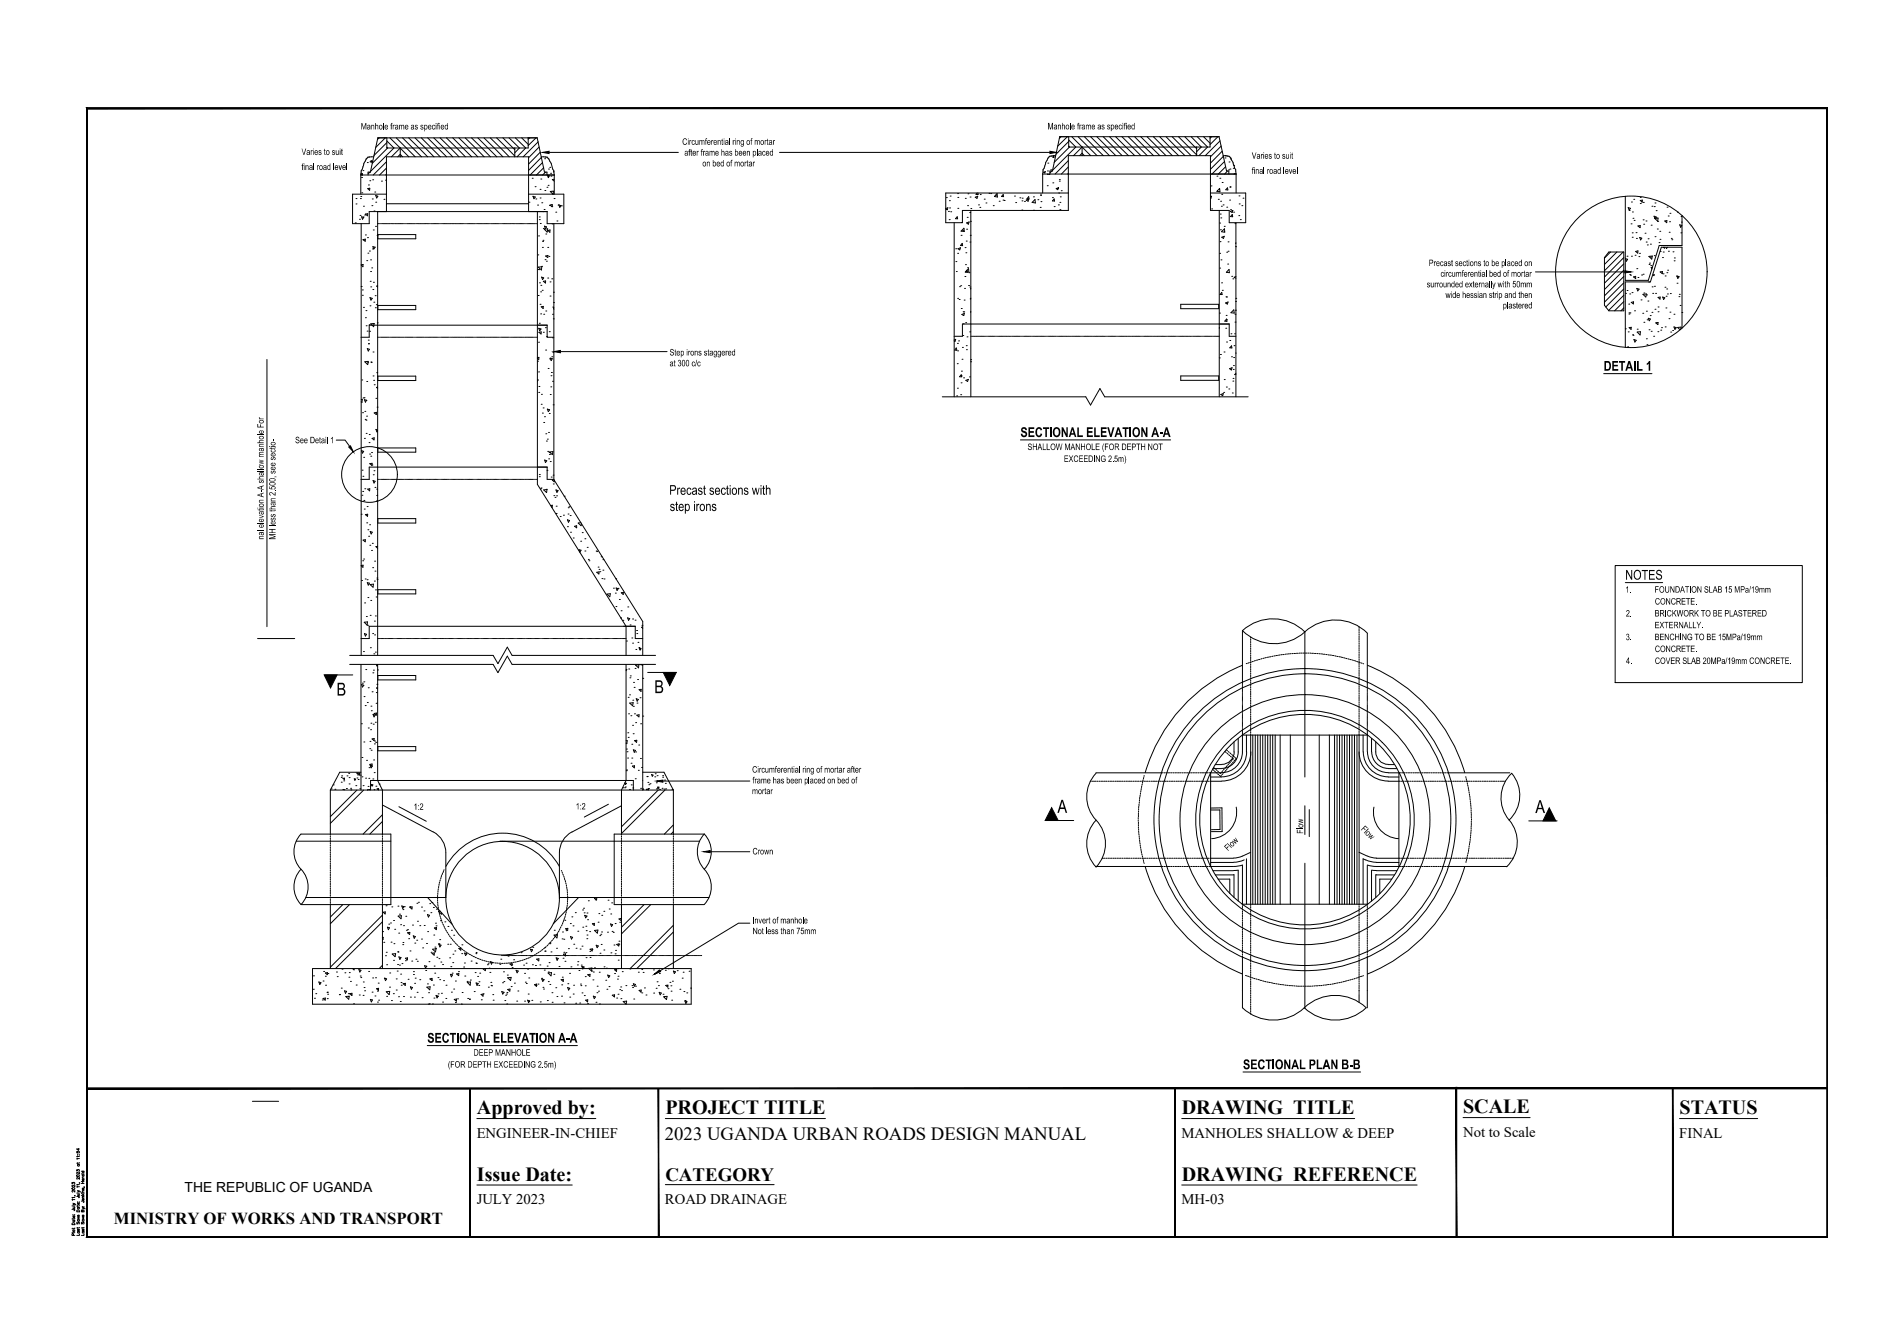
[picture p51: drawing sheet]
<svg xmlns="http://www.w3.org/2000/svg" width="420mm" height="297mm" viewBox="0 0 420 297" stroke-linecap="round" stroke-linejoin="round" font-family="sans-serif">
<defs><g id="words">
<g font-size="4.5">
<text x="74.4" y="153.7">B</text>
<text x="144.6" y="153.2">B</text>
<text x="233.8" y="179.6">A</text>
<text x="339.3" y="179.7">A</text>
</g>
<g font-size="4.4">
<text x="105.4" y="246.2">Approved by:</text>
<text x="147.1" y="246.2">PROJECT TITLE</text>
<text x="261.2" y="246.2">DRAWING TITLE</text>
<text x="323.4" y="246">SCALE</text>
<text x="371.2" y="246.2">STATUS</text>
<text x="105.4" y="260.9">Issue Date:</text>
<text x="261.2" y="260.9">DRAWING REFERENCE</text>
</g>
<text font-size="4.2" x="147.1" y="260.9">CATEGORY</text>
<text font-size="4.1" x="147" y="252">2023 UGANDA URBAN ROADS DESIGN MANUAL</text>
<text font-size="3.7" x="25.2" y="270.5">MINISTRY OF WORKS AND TRANSPORT</text>
<g font-size="3.4">
<text x="354.4" y="81.9">DETAIL 1</text>
<text x="225.5" y="96.6">SECTIONAL ELEVATION A-A</text>
<text x="147.9" y="109.3">Precast sections with</text>
<text x="148" y="112.9">step irons</text>
<text x="359.2" y="128.1">NOTES</text>
<text x="94.4" y="230.4">SECTIONAL ELEVATION A-A</text>
<text x="274.7" y="236.3">SECTIONAL PLAN B-B</text>
</g>
<g font-size="3.2">
<text x="105.4" y="251.4">ENGINEER-IN-CHIEF</text>
<text x="261.1" y="251.4">MANHOLES SHALLOW &amp; DEEP</text>
<text x="323.4" y="251.3">Not to Scale</text>
<text x="371.2" y="251.4">FINAL</text>
<text x="105.4" y="266.1">JULY 2023</text>
<text x="147" y="266.1">ROAD DRAINAGE</text>
<text x="261.1" y="266.1">MH-03</text>
</g>
<text font-size="3.1" x="40.8" y="263.5">THE REPUBLIC OF UGANDA</text>
<g font-size="2.2">
<text x="79.7" y="28.6">Manhole frame as specified</text>
<text x="231.5" y="28.6">Manhole frame as specified</text>
<text x="66.6" y="34.2">Varies to suit</text>
<text x="150.8" y="32">Circumferential ring of mortar</text>
<text x="151.2" y="34.4">after frame has been placed</text>
<text x="276.7" y="35.1">Varies to suit</text>
<text x="66.6" y="37.6">final road level</text>
<text x="155.2" y="36.8">on bed of mortar</text>
<text x="276.6" y="38.4">final road level</text>
<text x="315.8" y="58.8">Precast sections to be placed on</text>
<text x="315.3" y="63.5">surrounded externally with 50mm</text>
<text x="318.4" y="61.2">circumferential bed of mortar</text>
<text x="319.5" y="65.9">wide hessian strip and then</text>
<text x="332.2" y="68.2">plastered</text>
<text x="148" y="78.6">Step irons staggered</text>
<text x="148" y="81">at 300 c/c</text>
<text x="65.2" y="97.9">See Detail 1</text>
<text x="227.1" y="99.5">SHALLOW MANHOLE (FOR DEPTH NOT</text>
<text x="235.1" y="102.1">EXCEEDING 2.5m)</text>
<text x="58.3" y="119.2" transform="rotate(-90 58.3 119.2)">nal elevation A-A shallow manhole For</text>
<text x="60.9" y="119.2" transform="rotate(-90 60.9 119.2)">MH less than 2.500, see sectio-</text>
<text x="359.2" y="131">1.</text>
<text x="365.7" y="131">FOUNDATION SLAB 15 MPa/19mm</text>
<text x="359.4" y="136.3">2.</text>
<text x="365.7" y="133.6">CONCRETE.</text>
<text x="365.7" y="136.3">BRICKWORK TO BE PLASTERED</text>
<text x="359.4" y="141.5">3.</text>
<text x="365.7" y="138.8">EXTERNALLY.</text>
<text x="365.7" y="141.5">BENCHING TO BE 15MPa/19mm</text>
<text x="359.4" y="146.8">4.</text>
<text x="365.7" y="144.1">CONCRETE.</text>
<text x="365.7" y="146.8">COVER SLAB 20MPa/19mm CONCRETE.</text>
<text x="166.2" y="170.8">Circumferential ring of mortar after</text>
<text x="166.3" y="173.1">frame has been placed on bed of</text>
<text x="91.4" y="179">1:2</text>
<text x="127.2" y="178.9">1:2</text>
<text x="166.2" y="175.5">mortar</text>
<text x="288" y="184.3" transform="rotate(-90 288 184.3)">Flow</text>
<text x="300.7" y="183.4" transform="rotate(44 300.7 183.4)">Flow</text>
<text x="166.3" y="188.8">Crown</text>
<text x="271.4" y="188.2" transform="rotate(-44 271.4 188.2)">Flow</text>
<text x="166.3" y="204.1">Invert of manhole</text>
<text x="166.4" y="206.4">Not less than 75mm</text>
<text x="104.7" y="233.3">DEEP MANHOLE</text>
<text x="99" y="236">(FOR DEPTH EXCEEDING 2.5m)</text>
</g>
</g></defs>
<!-- layer: 0 -->
<path d="M119.9 33.7l1.5-.3v.5zM232.1 33.4l1.4 .3-1.4 .2zM359.1 59.8l1.4 .3-1.4 .2zM122.4 77.7l1.5-.2v.5zM77.1 98.8l.4-.3 .6 1.4zM71.7 149.2h2.8l-1.4 2.8zM146.6 148.6h2.9l-1.5 2.9zM145.1 172.6l1.4-.2v.5zM155.5 188.2l1.5-.2v.5zM232.4 178.5l1.5 2.8h-2.9zM342.4 178.5l1.5 2.9h-2.9zM144.6 215.3l1.1-.9 .3 .3z" fill="#000" stroke="#000" stroke-width=".22"/>
<path d="M19.2 23.9h384.7v216.7h-384.7zM121.4 33.7h28.5M172.3 33.7h59.8M123.9 77.7h23.5M339.4 60.1h19.7M74.3 97.3h2l1 1.4M357 125h41.3v25.9h-41.3zM146.5 172.6h19.2M157 188.2h8.7M165.7 204h-2.5l-17.3 10.6M55.8 243.4h5.8" fill="none" stroke="#000" stroke-width=".22"/>
<!-- layer: CONCRETE -->
<g fill="none" stroke="#000" stroke-width=".22">
<path d="M79.7 38.7v4.2M79.7 38.7h42.8M81.3 34.7a6.2 6.2 0 0 0-1.2 2.7l-.3 .3-.1 1M81.3 34.7h.1M82.6 34.7h-1.2M85.4 38.7v8.1M116.8 38.7v8.1M119.6 34.7h.6a1.09 1.09 0 0 1 1.3 .9l.9 2.1 .1 1M122.5 38.7v4.2M230.4 38.5h42.8M230.4 38.5v4.2M233.3 34.4a1.44 1.44 0 0 0-1.9 1l-.9 2.1-.1 1"/>
<path d="M236.1 38.5v8h-23.4v2.7h-3.7v-6.5h27.1M267.5 38.5v8h4.2v2.7h3.6v-6.5h-7.8M270.3 34.4h.6a1.16 1.16 0 0 1 1.3 1l.9 2.1 .1 1M273.2 38.5v4.2M79.8 49.4v95.4M83.5 46.7v98.1M85.4 42.9h-7.5v6.5h3.7v-2.6h39.3v2.6h3.7v-6.5h-7.8M85.4 45h31.4M118.8 46.8v60.2l19.6 31.4v6.5M122.4 49.4v56.6l19.7 31.4v7.5M210.9 49.2v38.5M214.6 46.5v41.2"/>
<path d="M269.5 46.5v41.2M273.2 49.2v38.5M355.6 55.7h3.3v13h-3.3l-1-1.2v-10.6zM359.2 43.4v18.6h5.1l2.4-7.7h5.1v-6.6M79.8 74.5h1.8v-2.6h39.3v2.6h1.5M210.9 74.3h1.8v-2.7h59v2.7h1.5M371.8 72.5v-17.9h-4.6l-2.4 7.7h-5.6v14.5M79.8 105.9h1.8v-2.7h39.3v2.7h1.5M79.8 141.1h1.8v-2.7h58.8v2.7h1.7M79.8 146.8v27.8M83.5 146.8v25.7l1 2.1v9.7M138.4 146.8v25.7l-1 2.1v9.7"/>
<path d="M142.1 146.8v27.8M274.6 147a36.8 36.8 0 0 0-21.5 23.8M302.2 147a36.8 36.8 0 0 1 21.5 23.8M73 174.6v9.7M73 174.6h75.8M79.8 170.7h-4.7l-2.1 3.9M81.9 174.6v-2.1h58.1v2.1M84.5 177.9l11.2 6M137.4 178.1l-11 5.8M142.1 170.7h4.7l2 3.9M148.8 174.6v9.7M73 199.9v14.2"/>
<path d="M84.5 199.9v14.2M94.5 198.4l5.4 5.8M95.8 183.9a5.2 5.2 0 0 1 2.7 4.6v9.9h-12.1M123.6 198.4h12.1M126.4 183.9a5.2 5.2 0 0 0-2.8 4.6v10M127.9 198.4l-5.6 5.8M137.4 199.9v14.2M148.8 199.9v14.2M253.1 191.5a36.8 36.8 0 0 0 21.5 23.8M323.7 191.5a36.8 36.8 0 0 1-21.5 23.8M69.1 214.1h83.7v7.8h-83.7z"/>
<circle cx="288.4" cy="181.2" r="24.2"/>
<circle cx="288.4" cy="181.2" r="33.4"/>
<circle cx="288.4" cy="181.2" r="32.2"/>
<circle cx="288.4" cy="181.2" r="27.6"/>
<circle cx="288.4" cy="181.2" r="23.3"/>
</g>
<!-- layer: TITLE -->
<g fill="none" stroke="#000" stroke-width=".22">
<path d="M116.8 38.7h5.7M267.5 38.5h5.7M83.5 49.4h.1M83.7 49.4h.1M83.9 49.4h.2M84.2 49.4h.1M84.4 49.4h.2M84.7 49.4h.1M84.9 49.4h.2M85.2 49.4h.1M85.4 49.4h.2M85.7 49.4h.1"/>
<path d="M85.9 49.4h.2M86.2 49.4h.1M86.4 49.4h.2M86.7 49.4h.1M86.9 49.4h.2M87.2 49.4h.1M87.4 49.4h.2M87.7 49.4h.1M87.9 49.4h.2M88.2 49.4h.1M88.4 49.4h.2M88.7 49.4h.1"/>
<path d="M88.9 49.4h.2M89.2 49.4h.1M89.4 49.4h.2M89.7 49.4h.1M89.9 49.4h.2M90.2 49.4h.1M90.4 49.4h.2M90.7 49.4h.1M90.9 49.4h.2M91.2 49.4h.1M91.4 49.4h.2M91.7 49.4h.1"/>
<path d="M91.9 49.4h.2M92.2 49.4h.1M92.4 49.4h.2M92.7 49.4h.1M92.9 49.4h.2M93.2 49.4h.1M93.4 49.4h.2M93.7 49.4h.1M93.9 49.4h.2M94.2 49.4h.1M94.4 49.4h.2M94.7 49.4h.1"/>
<path d="M94.9 49.4h.2M95.2 49.4h.1M95.4 49.4h.2M95.7 49.4h.1M95.9 49.4h.2M96.2 49.4h.1M96.4 49.4h.2M96.7 49.4h.1M96.9 49.4h.2M97.2 49.4h.1M97.4 49.4h.2M97.7 49.4h.1"/>
<path d="M97.9 49.4h.2M98.2 49.4h.1M98.4 49.4h.2M98.7 49.4h.1M98.9 49.4h.2M99.2 49.4h.1M99.4 49.4h.2M99.7 49.4h.1M99.9 49.4h.2M100.2 49.4h.1M100.4 49.4h.2M100.7 49.4h.1"/>
<path d="M100.9 49.4h.2M101.2 49.4h.1M101.4 49.4h.2M101.7 49.4h.1M101.9 49.4h.2M102.2 49.4h.1M102.4 49.4h.2M102.7 49.4h.1M102.9 49.4h.2M103.2 49.4h.1M103.4 49.4h.2M103.7 49.4h.1"/>
<path d="M103.9 49.4h.2M104.2 49.4h.1M104.4 49.4h.2M104.7 49.4h.1M104.9 49.4h.2M105.2 49.4h.1M105.4 49.4h.2M105.7 49.4h.1M105.9 49.4h.2M106.2 49.4h.1M106.4 49.4h.2M106.7 49.4h.1"/>
<path d="M106.9 49.4h.2M107.2 49.4h.1M107.4 49.4h.2M107.7 49.4h.1M107.9 49.4h.2M108.2 49.4h.1M108.4 49.4h.2M108.7 49.4h.1M108.9 49.4h.2M109.2 49.4h.1M109.4 49.4h.2M109.7 49.4h.1"/>
<path d="M109.9 49.4h.2M110.2 49.4h.1M110.4 49.4h.2M110.7 49.4h.1M110.9 49.4h.2M111.2 49.4h.1M111.4 49.4h.2M111.7 49.4h.1M111.9 49.4h.2M112.2 49.4h.1M112.4 49.4h.2M112.7 49.4h.1"/>
<path d="M112.9 49.4h.2M113.2 49.4h.1M113.4 49.4h.2M113.7 49.4h.1M113.9 49.4h.2M114.2 49.4h.1M114.4 49.4h.2M114.7 49.4h.1M114.9 49.4h.2M115.2 49.4h.1M115.4 49.4h.2M115.7 49.4h.1"/>
<path d="M115.9 49.4h.2M116.2 49.4h.1M116.4 49.4h.2M116.7 49.4h.1M116.9 49.4h.2M117.2 49.4h.1M117.4 49.4h.2M117.7 49.4h.1M117.9 49.4h.2M118.2 49.4h.1M118.4 49.4h.2M118.7 49.4h.1"/>
<path d="M83.5 74.5h.1M83.7 74.5h.1M83.9 74.5h.2M84.2 74.5h.1M84.4 74.5h.2M84.7 74.5h.1M84.9 74.5h.2M85.2 74.5h.1M85.4 74.5h.2M85.7 74.5h.1M85.9 74.5h.1M86.2 74.5h.1"/>
<path d="M86.4 74.5h.2M86.7 74.5h.1M86.9 74.5h.2M87.2 74.5h.1M87.4 74.5h.2M87.7 74.5h.1M87.9 74.5h.2M88.2 74.5h.1M88.4 74.5h.1M88.7 74.5h.1M88.9 74.5h.2M89.2 74.5h.1"/>
<path d="M89.4 74.5h.2M89.6 74.5h.2M89.9 74.5h.2M90.2 74.5h.1M90.4 74.5h.2M90.7 74.5h.1M90.9 74.5h.2M91.2 74.5h.1M91.4 74.5h.2M91.7 74.5h.1M91.9 74.5h.2M92.2 74.5h.1"/>
<path d="M92.4 74.5h.2M92.7 74.5h.1M92.9 74.5h.2M93.2 74.5h.1M93.4 74.5h.2M93.7 74.5h.1M93.9 74.5h.2M94.2 74.5h.1M94.4 74.5h.2M94.7 74.5h.1M94.9 74.5h.2M95.2 74.5h.1"/>
<path d="M95.4 74.5h.2M95.7 74.5h.1M95.9 74.5h.2M96.2 74.5h.1M96.4 74.5h.1M96.7 74.5h.1M96.9 74.5h.2M97.2 74.5h.1M97.4 74.5h.2M97.6 74.5h.2M97.9 74.5h.2M98.2 74.5h.1"/>
<path d="M98.4 74.5h.2M98.7 74.5h.1M98.9 74.5h.2M99.2 74.5h.1M99.4 74.5h.2M99.7 74.5h.1M99.9 74.5h.2M100.2 74.5h.1M100.4 74.5h.2M100.7 74.5h.1M100.9 74.5h.2M101.2 74.5h.1"/>
<path d="M101.4 74.5h.2M101.7 74.5h.1M101.9 74.5h.2M102.2 74.5h.1M102.4 74.5h.2M102.7 74.5h.1M102.9 74.5h.2M103.2 74.5h.1M103.4 74.5h.2M103.7 74.5h.1M103.9 74.5h.2M104.2 74.5h.1"/>
<path d="M104.4 74.5h.1M104.7 74.5h.1M104.9 74.5h.2M105.2 74.5h.1M105.4 74.5h.2M105.6 74.5h.2M105.9 74.5h.2M106.2 74.5h.1M106.4 74.5h.2M106.7 74.5h.1M106.9 74.5h.2M107.2 74.5h.1"/>
<path d="M107.4 74.5h.2M107.7 74.5h.1M107.9 74.5h.2M108.2 74.5h.1M108.4 74.5h.2M108.7 74.5h.1M108.9 74.5h.2M109.2 74.5h.1M109.4 74.5h.2M109.7 74.5h.1M109.9 74.5h.2M110.2 74.5h.1"/>
<path d="M110.4 74.5h.2M110.7 74.5h.1M110.9 74.5h.2M111.2 74.5h.1M111.4 74.5h.2M111.7 74.5h.1M111.9 74.5h.2M112.2 74.5h.1M112.4 74.5h.2M112.7 74.5h.1M112.9 74.5h.2M113.2 74.5h.1"/>
<path d="M113.4 74.5h.2M113.7 74.5h.1M113.9 74.5h.2M114.2 74.5h.1M114.4 74.5h.2M114.7 74.5h.1M114.9 74.5h.2M115.2 74.5h.1M115.4 74.5h.2M115.7 74.5h.1M115.9 74.5h.2M116.1 74.5h.2"/>
<path d="M116.4 74.5h.2M116.7 74.5h.1M116.9 74.5h.2M117.2 74.5h.1M117.4 74.5h.2M117.7 74.5h.1M117.9 74.5h.2M118.2 74.5h.1M118.4 74.5h.2M118.7 74.5h.1M214.6 74.3h.1M214.8 74.3h.2"/>
<path d="M215.1 74.3h.1M215.3 74.3h.2M215.6 74.3h.1M215.8 74.3h.2M216.1 74.3h.1M216.3 74.3h.2M216.6 74.3h.1M216.8 74.3h.2M217.1 74.3h.1M217.3 74.3h.2M217.6 74.3h.1M217.8 74.3h.2"/>
<path d="M218.1 74.3h.1M218.3 74.3h.2M218.6 74.3h.1M218.8 74.3h.2M219.1 74.3h.1M219.3 74.3h.2M219.6 74.3h.1M219.8 74.3h.1M220.1 74.3h.1M220.3 74.3h.2M220.6 74.3h.1M220.8 74.3h.2"/>
<path d="M221.1 74.3h.1M221.3 74.3h.2M221.6 74.3h.1M221.8 74.3h.2M222.1 74.3h.1M222.3 74.3h.2M222.6 74.3h.1M222.8 74.3h.2M223.1 74.3h.1M223.3 74.3h.2M223.6 74.3h.1M223.8 74.3h.2"/>
<path d="M224.1 74.3h.1M224.3 74.3h.2M224.6 74.3h.1M224.8 74.3h.2M225.1 74.3h.1M225.3 74.3h.2M225.6 74.3h.1M225.8 74.3h.2M226.1 74.3h.1M226.3 74.3h.2M226.6 74.3h.1M226.8 74.3h.2"/>
<path d="M227.1 74.3h.1M227.3 74.3h.2M227.6 74.3h.1M227.8 74.3h.2M228.1 74.3h.1M228.3 74.3h.2M228.6 74.3h.1M228.8 74.3h.2M229.1 74.3h.1M229.3 74.3h.2M229.6 74.3h.1M229.8 74.3h.2"/>
<path d="M230.1 74.3h.1M230.3 74.3h.2M230.6 74.3h.1M230.8 74.3h.2M231.1 74.3h.1M231.3 74.3h.2M231.6 74.3h.1M231.8 74.3h.2M232.1 74.3h.1M232.3 74.3h.2M232.6 74.3h.1M232.8 74.3h.2"/>
<path d="M233.1 74.3h.1M233.3 74.3h.2M233.6 74.3h.1M233.8 74.3h.2M234.1 74.3h.1M234.3 74.3h.2M234.6 74.3h.1M234.8 74.3h.2M235.1 74.3h.1M235.3 74.3h.2M235.6 74.3h.1M235.8 74.3h.2"/>
<path d="M236.1 74.3h.1M236.3 74.3h.2M236.6 74.3h.1M236.8 74.3h.2M237.1 74.3h.1M237.3 74.3h.2M237.6 74.3h.1M237.8 74.3h.2M238.1 74.3h.1M238.3 74.3h.2M238.6 74.3h.1M238.8 74.3h.2"/>
<path d="M239.1 74.3h.1M239.3 74.3h.2M239.6 74.3h.1M239.8 74.3h.2M240.1 74.3h.1M240.3 74.3h.2M240.6 74.3h.1M240.8 74.3h.2M241.1 74.3h.1M241.3 74.3h.2M241.6 74.3h.1M241.8 74.3h.2"/>
<path d="M242.1 74.3h.1M242.3 74.3h.2M242.6 74.3h.1M242.8 74.3h.2M243.1 74.3h.1M243.3 74.3h.2M243.6 74.3h.1M243.8 74.3h.2M244.1 74.3h.1M244.3 74.3h.2M244.6 74.3h.1M244.8 74.3h.2"/>
<path d="M245.1 74.3h.1M245.3 74.3h.2M245.6 74.3h.1M245.8 74.3h.2M246.1 74.3h.1M246.3 74.3h.2M246.6 74.3h.1M246.8 74.3h.2M247.1 74.3h.1M247.3 74.3h.2M247.6 74.3h.1M247.8 74.3h.2"/>
<path d="M248.1 74.3h.1M248.3 74.3h.2M248.6 74.3h.1M248.8 74.3h.2M249.1 74.3h.1M249.3 74.3h.2M249.6 74.3h.1M249.8 74.3h.2M250.1 74.3h.1M250.3 74.3h.2M250.6 74.3h.1M250.8 74.3h.2"/>
<path d="M251.1 74.3h.1M251.3 74.3h.2M251.6 74.3h.1M251.8 74.3h.2M252.1 74.3h.1M252.3 74.3h.2M252.6 74.3h.1M252.8 74.3h.2M253.1 74.3h.1M253.3 74.3h.2M253.6 74.3h.1M253.8 74.3h.2"/>
<path d="M254.1 74.3h.1M254.3 74.3h.2M254.6 74.3h.1M254.8 74.3h.2M255.1 74.3h.1M255.3 74.3h.2M255.6 74.3h.1M255.8 74.3h.2M256.1 74.3h.1M256.3 74.3h.2M256.6 74.3h.1M256.8 74.3h.2"/>
<path d="M257.1 74.3h.1M257.3 74.3h.2M257.6 74.3h.1M257.8 74.3h.2M258.1 74.3h.1M258.3 74.3h.2M258.6 74.3h.1M258.8 74.3h.2M259.1 74.3h.1M259.3 74.3h.2M259.6 74.3h.1M259.8 74.3h.2"/>
<path d="M260.1 74.3h.1M260.3 74.3h.2M260.6 74.3h.1M260.8 74.3h.2M261.1 74.3h.1M261.3 74.3h.2M261.6 74.3h.1M261.8 74.3h.2M262.1 74.3h.1M262.3 74.3h.2M262.6 74.3h.1M262.8 74.3h.2"/>
<path d="M263.1 74.3h.1M263.3 74.3h.2M263.6 74.3h.1M263.8 74.3h.2M264.1 74.3h.1M264.3 74.3h.2M264.6 74.3h.1M264.8 74.3h.2M265.1 74.3h.1M265.3 74.3h.2M265.6 74.3h.1M265.8 74.3h.2"/>
<path d="M266.1 74.3h.1M266.3 74.3h.2M266.6 74.3h.1M266.8 74.3h.2M267.1 74.3h.1M267.3 74.3h.2M267.6 74.3h.1M267.8 74.3h.2M268.1 74.3h.1M268.3 74.3h.2M268.6 74.3h.1M268.8 74.3h.2"/>
<path d="M269.1 74.3h.1M269.3 74.3h.2M225.5 97.2h33.2M354.4 82.6h10.7M83.5 105.9h.1M83.7 105.9h.1M83.9 105.9h.2M84.2 105.9h.1M84.4 105.9h.2M84.7 105.9h.1M84.9 105.9h.2M85.2 105.9h.1"/>
<path d="M85.4 105.9h.2M85.7 105.9h.1M85.9 105.9h.1M86.2 105.9h.1M86.4 105.9h.2M86.7 105.9h.1M86.9 105.9h.2M87.2 105.9h.1M87.4 105.9h.2M87.7 105.9h.1M87.9 105.9h.2M88.2 105.9h.1"/>
<path d="M88.4 105.9h.1M88.7 105.9h.1M88.9 105.9h.2M89.2 105.9h.1M89.4 105.9h.2M89.6 105.9h.2M89.9 105.9h.2M90.2 105.9h.1M90.4 105.9h.2M90.7 105.9h.1M90.9 105.9h.2M91.2 105.9h.1"/>
<path d="M91.4 105.9h.2M91.7 105.9h.1M91.9 105.9h.2M92.2 105.9h.1M92.4 105.9h.2M92.7 105.9h.1M92.9 105.9h.2M93.2 105.9h.1M93.4 105.9h.2M93.7 105.9h.1M93.9 105.9h.2M94.2 105.9h.1"/>
<path d="M94.4 105.9h.2M94.7 105.9h.1M94.9 105.9h.2M95.2 105.9h.1M95.4 105.9h.2M95.7 105.9h.1M95.9 105.9h.2M96.2 105.9h.1M96.4 105.9h.1M96.7 105.9h.1M96.9 105.9h.2M97.2 105.9h.1"/>
<path d="M97.4 105.9h.2M97.6 105.9h.2M97.9 105.9h.2M98.2 105.9h.1M98.4 105.9h.2M98.7 105.9h.1M98.9 105.9h.2M99.2 105.9h.1M99.4 105.9h.2M99.7 105.9h.1M99.9 105.9h.2M100.2 105.9h.1"/>
<path d="M100.4 105.9h.2M100.7 105.9h.1M100.9 105.9h.2M101.2 105.9h.1M101.4 105.9h.2M101.7 105.9h.1M101.9 105.9h.2M102.2 105.9h.1M102.4 105.9h.2M102.7 105.9h.1M102.9 105.9h.2M103.2 105.9h.1"/>
<path d="M103.4 105.9h.2M103.7 105.9h.1M103.9 105.9h.2M104.2 105.9h.1M104.4 105.9h.1M104.7 105.9h.1M104.9 105.9h.2M105.2 105.9h.1M105.4 105.9h.2M105.6 105.9h.2M105.9 105.9h.2M106.2 105.9h.1"/>
<path d="M106.4 105.9h.2M106.7 105.9h.1M106.9 105.9h.2M107.2 105.9h.1M107.4 105.9h.2M107.7 105.9h.1M107.9 105.9h.2M108.2 105.9h.1M108.4 105.9h.2M108.7 105.9h.1M108.9 105.9h.2M109.2 105.9h.1"/>
<path d="M109.4 105.9h.2M109.7 105.9h.1M109.9 105.9h.2M110.2 105.9h.1M110.4 105.9h.2M110.7 105.9h.1M110.9 105.9h.2M111.2 105.9h.1M111.4 105.9h.2M111.7 105.9h.1M111.9 105.9h.2M112.2 105.9h.1"/>
<path d="M112.4 105.9h.2M112.7 105.9h.1M112.9 105.9h.2M113.2 105.9h.1M113.4 105.9h.2M113.7 105.9h.1M113.9 105.9h.2M114.2 105.9h.1M114.4 105.9h.2M114.7 105.9h.1M114.9 105.9h.2M115.2 105.9h.1"/>
<path d="M115.4 105.9h.2M115.7 105.9h.1M115.9 105.9h.2M116.1 105.9h.2M116.4 105.9h.2M116.7 105.9h.1M116.9 105.9h.2M117.2 105.9h.1M117.4 105.9h.2M117.7 105.9h.1M117.9 105.9h.2M118.2 105.9h.1"/>
<path d="M118.4 105.9h.2M118.7 105.9h.1M359.2 128.8h8.3M83.5 141.1h.1M83.7 141.1h.2M84 141.1h.1M84.2 141.1h.2M84.5 141.1h.1M84.7 141.1h.2M85 141.1h.1M85.2 141.1h.2M85.5 141.1h.1"/>
<path d="M85.7 141.1h.2M86 141.1h.1M86.2 141.1h.2M86.5 141.1h.1M86.7 141.1h.2M87 141.1h.1M87.2 141.1h.2M87.5 141.1h.1M87.7 141.1h.2M88 141.1h.1M88.2 141.1h.2M88.5 141.1h.1"/>
<path d="M88.7 141.1h.2M89 141.1h.1M89.2 141.1h.2M89.5 141.1h.1M89.7 141.1h.2M90 141.1h.1M90.2 141.1h.2M90.5 141.1h.1M90.7 141.1h.2M91 141.1h.1M91.2 141.1h.2M91.5 141.1h.1"/>
<path d="M91.7 141.1h.2M92 141.1h.1M92.2 141.1h.2M92.5 141.1h.1M92.7 141.1h.2M93 141.1h.1M93.2 141.1h.2M93.5 141.1h.1M93.7 141.1h.2M94 141.1h.1M94.2 141.1h.2M94.5 141.1h.1"/>
<path d="M94.7 141.1h.2M95 141.1h.1M95.2 141.1h.2M95.5 141.1h.1M95.7 141.1h.2M96 141.1h.1M96.2 141.1h.2M96.5 141.1h.1M96.7 141.1h.2M97 141.1h.1M97.2 141.1h.2M97.5 141.1h.1"/>
<path d="M97.7 141.1h.2M98 141.1h.1M98.2 141.1h.2M98.5 141.1h.1M98.7 141.1h.2M99 141.1h.1M99.2 141.1h.2M99.5 141.1h.1M99.7 141.1h.2M100 141.1h.1M100.2 141.1h.2M100.5 141.1h.1"/>
<path d="M100.7 141.1h.2M101 141.1h.1M101.2 141.1h.2M101.5 141.1h.1M101.7 141.1h.2M102 141.1h.1M102.2 141.1h.2M102.5 141.1h.1M102.7 141.1h.2M103 141.1h.1M103.2 141.1h.2M103.5 141.1h.1"/>
<path d="M103.7 141.1h.2M104 141.1h.1M104.2 141.1h.2M104.5 141.1h.1M104.7 141.1h.2M105 141.1h.1M105.2 141.1h.2M105.5 141.1h.1M105.7 141.1h.2M106 141.1h.1M106.2 141.1h.2M106.5 141.1h.1"/>
<path d="M106.7 141.1h.2M107 141.1h.1M107.2 141.1h.2M107.5 141.1h.1M107.7 141.1h.2M108 141.1h.1M108.2 141.1h.2M108.5 141.1h.1M108.7 141.1h.2M109 141.1h.1M109.2 141.1h.2M109.5 141.1h.1"/>
<path d="M109.7 141.1h.2M110 141.1h.1M110.2 141.1h.2M110.5 141.1h.1M110.7 141.1h.2M111 141.1h.1M111.2 141.1h.2M111.5 141.1h.1M111.7 141.1h.2M112 141.1h.1M112.2 141.1h.2M112.5 141.1h.1"/>
<path d="M112.7 141.1h.2M113 141.1h.1M113.2 141.1h.2M113.5 141.1h.1M113.7 141.1h.2M114 141.1h.1M114.2 141.1h.2M114.5 141.1h.1M114.7 141.1h.2M115 141.1h.1M115.2 141.1h.2M115.5 141.1h.1"/>
<path d="M115.7 141.1h.2M116 141.1h.1M116.2 141.1h.2M116.5 141.1h.1M116.7 141.1h.2M117 141.1h.1M117.2 141.1h.2M117.5 141.1h.1M117.7 141.1h.2M118 141.1h.1M118.2 141.1h.2M118.5 141.1h.1"/>
<path d="M118.7 141.1h.2M119 141.1h.1M119.2 141.1h.2M119.5 141.1h.1M119.7 141.1h.2M120 141.1h.1M120.2 141.1h.2M120.5 141.1h.1M120.7 141.1h.2M121 141.1h.1M121.2 141.1h.2M121.5 141.1h.1"/>
<path d="M121.7 141.1h.2M122 141.1h.1M122.2 141.1h.2M122.5 141.1h.1M122.7 141.1h.2M123 141.1h.1M123.2 141.1h.2M123.5 141.1h.1M123.7 141.1h.2M124 141.1h.1M124.2 141.1h.2M124.5 141.1h.1"/>
<path d="M124.7 141.1h.2M125 141.1h.1M125.2 141.1h.2M125.5 141.1h.1M125.7 141.1h.2M126 141.1h.1M126.2 141.1h.2M126.5 141.1h.1M126.7 141.1h.2M127 141.1h.1M127.2 141.1h.2M127.5 141.1h.1"/>
<path d="M127.7 141.1h.2M128 141.1h.1M128.2 141.1h.2M128.5 141.1h.1M128.7 141.1h.2M129 141.1h.1M129.2 141.1h.2M129.5 141.1h.1M129.7 141.1h.2M130 141.1h.1M130.2 141.1h.2M130.5 141.1h.1"/>
<path d="M130.7 141.1h.2M131 141.1h.1M131.2 141.1h.2M131.5 141.1h.1M131.7 141.1h.2M132 141.1h.1M132.2 141.1h.2M132.5 141.1h.1M132.7 141.1h.2M133 141.1h.1M133.2 141.1h.2M133.5 141.1h.1"/>
<path d="M133.7 141.1h.2M134 141.1h.1M134.2 141.1h.2M134.5 141.1h.1M134.7 141.1h.2M135 141.1h.1M135.2 141.1h.2M135.5 141.1h.1M135.7 141.1h.2M136 141.1h.1M136.2 141.1h.2M136.5 141.1h.1"/>
<path d="M136.7 141.1h.2M137 141.1h.1M137.2 141.1h.2M137.5 141.1h.1M137.7 141.1h.2M138 141.1h.1M138.2 141.1h.2M274.6 150.8v.1M274.6 151v.2M274.6 151.3v.2M274.6 151.5v.2M274.6 151.8v.2"/>
<path d="M274.6 152v.2M274.6 152.3v.1M274.6 152.6v.1M274.6 152.8v.1M274.6 153.1v.1M274.6 153.3v.1M274.6 153.5v.2M274.6 153.8v.2M274.6 154v.2M274.6 154.3v.2M274.6 154.5v.2M274.6 154.8v.1"/>
<path d="M274.6 155.1v.1M274.6 155.3v.1M274.6 155.6v.1M274.6 155.8v.1M274.6 156v.2M274.6 156.3v.1M274.6 156.5v.2M274.6 156.8v.2M274.6 157v.2M274.6 157.3v.1M274.6 157.6v.1M274.6 157.8v.1"/>
<path d="M274.6 158.1v.1M274.6 158.3v.1M274.6 158.5v.2M274.6 158.8v.1M274.6 159v.2M274.6 159.3v.2M274.6 159.5v.2M274.6 159.8v.2M302.2 150.8v.1M302.2 151v.2M302.2 151.3v.2M302.2 151.5v.2"/>
<path d="M302.2 151.8v.2M302.2 152v.2M302.2 152.3v.1M302.2 152.6v.1M302.2 152.8v.1M302.2 153.1v.1M302.2 153.3v.1M302.2 153.5v.2M302.2 153.8v.2M302.2 154v.2M302.2 154.3v.2M302.2 154.5v.2"/>
<path d="M302.2 154.8v.1M302.2 155.1v.1M302.2 155.3v.1M302.2 155.6v.1M302.2 155.8v.1M302.2 156v.2M302.2 156.3v.1M302.2 156.5v.2M302.2 156.8v.2M302.2 157v.2M302.2 157.3v.1M302.2 157.6v.1"/>
<path d="M302.2 157.8v.1M302.2 158.1v.1M302.2 158.3v.1M302.2 158.5v.2M302.2 158.8v.1M302.2 159v.2M302.2 159.3v.2M302.2 159.5v.2M302.2 159.8v.2M88.2 178.3l6 3.2M134.5 177.7l-5.4 2.9M274.6 160v.2"/>
<path d="M274.6 160.3v.1M274.6 160.6v.1M274.6 160.8v.1M274.6 161.1v.1M274.6 161.3v.1M274.6 161.5v.2M274.6 161.8v.2M274.6 162v.2M274.6 162.3v.2M276.4 162.5v37.3M300.4 162.5v37.3M302.2 160v.2"/>
<path d="M302.2 160.3v.1M302.2 160.6v.1M302.2 160.8v.1M302.2 161.1v.1M302.2 161.3v.1M302.2 161.5v.2M302.2 161.8v.2M302.2 162v.2M302.2 162.3v.2M110.5 185.9h25.2M110.9 211.2h.1M111.2 211.2h.1"/>
<path d="M111.4 211.2h.1M111.7 211.2h.1M111.9 211.2h.1M112.1 211.2h.2M112.4 211.2h.2M112.6 211.2h.2M112.9 211.2h.2M113.1 211.2h.2M113.4 211.2h.1M113.7 211.2h.1M113.9 211.2h.1M114.2 211.2h.1"/>
<path d="M114.4 211.2h.1M114.6 211.2h.2M114.9 211.2h.1M115.1 211.2h.2M115.4 211.2h.2M115.6 211.2h.2M115.9 211.2h.1M116.1 211.2h.2M116.4 211.2h.1M116.7 211.2h.1M116.9 211.2h.1M117.1 211.2h.2"/>
<path d="M117.4 211.2h.1M117.6 211.2h.2M117.9 211.2h.2M118.1 211.2h.2M118.4 211.2h.2M118.6 211.2h.2M118.9 211.2h.1M119.2 211.2h.1M119.4 211.2h.1M119.7 211.2h.1M119.9 211.2h.1M120.1 211.2h.2"/>
<path d="M120.4 211.2h.2M120.6 211.2h.2M120.9 211.2h.2M121.1 211.2h.2M121.4 211.2h.1M121.7 211.2h.1M121.9 211.2h.1M122.2 211.2h.1M122.4 211.2h.1M122.6 211.2h.2M122.9 211.2h.1M123.1 211.2h.2"/>
<path d="M123.4 211.2h.2M123.6 211.2h.2M123.9 211.2h.1M124.1 211.2h.2M124.4 211.2h.1M124.7 211.2h.1M124.9 211.2h.1M125.1 211.2h.2M125.4 211.2h.1M125.6 211.2h.2M125.9 211.2h.2M126.1 211.2h.2"/>
<path d="M126.4 211.2h.2M126.6 211.2h.2M126.9 211.2h.1M127.2 211.2h.1M127.4 211.2h.1M127.7 211.2h.1M127.9 211.2h.1M128.1 211.2h.2M128.4 211.2h.2M128.6 211.2h.2M128.9 211.2h.2M129.1 211.2h.2"/>
<path d="M129.4 211.2h.1M129.7 211.2h.1M129.9 211.2h.1M130.2 211.2h.1M130.4 211.2h.1M130.6 211.2h.2M130.9 211.2h.1M131.1 211.2h.2M131.4 211.2h.2M131.6 211.2h.2M131.9 211.2h.1M132.2 211.2h.1"/>
<path d="M132.4 211.2h.1M132.7 211.2h.1M132.9 211.2h.1M133.1 211.2h.2M133.4 211.2h.1M133.6 211.2h.2M133.9 211.2h.2M134.1 211.2h.2M134.4 211.2h.2M134.6 211.2h.2M134.9 211.2h.1M135.2 211.2h.1"/>
<path d="M135.4 211.2h.1M135.7 211.2h.1M135.9 211.2h.1M136.1 211.2h.2M136.4 211.2h.2M136.6 211.2h.2M136.9 211.2h.2M137.1 211.2h.2M137.4 211.2h.1M137.7 211.2h.1M137.9 211.2h.1M138.2 211.2h.1"/>
<path d="M138.4 211.2h.1M138.6 211.2h.2M138.9 211.2h.2M139.1 211.2h.2M139.4 211.2h.2M139.6 211.2h.2M139.9 211.2h.1M140.2 211.2h.1M140.4 211.2h.1M140.7 211.2h.1M140.9 211.2h.1M141.1 211.2h.2"/>
<path d="M141.4 211.2h.1M141.6 211.2h.2M141.9 211.2h.2M142.1 211.2h.2M142.4 211.2h.2M142.6 211.2h.2M142.9 211.2h.1M143.2 211.2h.1M143.4 211.2h.1M143.7 211.2h.1M143.9 211.2h.1M144.1 211.2h.2"/>
<path d="M144.4 211.2h.2M144.6 211.2h.2M144.9 211.2h.2M145.1 211.2h.2M145.4 211.2h.1M145.7 211.2h.1M145.9 211.2h.1M146.2 211.2h.1M146.4 211.2h.1M146.6 211.2h.2M146.9 211.2h.2M147.1 211.2h.2"/>
<path d="M147.4 211.2h.2M147.6 211.2h.2M147.9 211.2h.1M148.2 211.2h.1M148.4 211.2h.1M148.7 211.2h.1M148.9 211.2h.1M149.1 211.2h.2M149.4 211.2h.1M149.6 211.2h.2M149.9 211.2h.2M150.1 211.2h.2"/>
<path d="M150.4 211.2h.2M150.7 211.2h.1M150.9 211.2h.1M151.2 211.2h.1M151.4 211.2h.1M151.7 211.2h.1M151.9 211.2h.1M152.1 211.2h.2M152.4 211.2h.2M152.6 211.2h.2M152.9 211.2h.2M153.1 211.2h.2"/>
<path d="M153.4 211.2h.1M153.7 211.2h.1M153.9 211.2h.1M154.2 211.2h.1M154.4 211.2h.1M154.6 211.2h.2M154.9 211.2h.2M274.6 211.5v11.2M300.4 218.9v.1M300.4 219.1v.2M300.4 219.4v.1M300.4 219.7v.1"/>
<path d="M300.4 219.9v.1M302.2 211.5v11.2M94.4 231.1h33.2M274.7 236.9h26M300.4 220.1v.2M300.4 220.4v.1M300.4 220.6v.2M300.4 220.9v.2M300.4 221.1v.2M300.4 221.4v.1"/>
</g>
<!-- layer: COVER-FRAME -->
<path d="M81.4 38.7v-.7h.5l1.6-7.5h35.2l1.6 7.5h.6v.7M85.4 38.7v-4h31.4v4M85.5 30.5v2.2h31.2v-2.2M88.5 32.7v2M113.8 32.7v2M232.1 38.5v-.7h.5l1.6-7.6h35.2l1.7 7.6h.5v.7M236.1 38.5v-4.1h31.4v4.1M236.2 30.2v2.3h31.2v-2.3M239.2 32.5v1.9M264.5 32.5v1.9" fill="none" stroke="#000" stroke-width=".22"/>
<!-- layer: STEPIRONS -->
<path d="M83.5 51.8h8.4v1h-8.4zM83.5 67.5h8.4v.9h-8.4zM261 67.3h8.4v.9h-8.4zM83.5 83.1h8.4v1h-8.4zM83.5 99h8.4v.9h-8.4zM261 83.1h8.4v1h-8.4zM83.5 114.6h8.4v1h-8.4zM83.5 130.3h8.4v1h-8.4zM83.5 149.3h8.4v1h-8.4zM83.5 165h8.4v.9h-8.4z" fill="none" stroke="#000" stroke-width=".22"/>
<!-- layer: DIMS -->
<path d="M59 79.4v59.1M208.3 87.7h31.7l1 1.8 2.1-3.6 1.1 1.8h31.7M56.9 141.1h8.2M77.3 144.9h31.7l1.1 1.8 2-3.7 1.1 1.9h31.7M77.3 146.8h31.7l1.1 1.9 2-3.7 1.1 1.8h31.7" fill="none" stroke="#000" stroke-width=".22"/>
<!-- layer: PIPE -->
<g fill="none" stroke="#000" stroke-width=".22">
<path d="M274.6 139.4a10 10 0 0 1 13.8 .3M288.4 139.6a10 10 0 0 1 13.8 .4M288.4 139.6a10 10 0 0 1-13.8-.2v11.4M302.2 140v10.8M242.2 170.8h14.5M242.3 170.9a7.5 7.5 0 0 0 0 10.4M267.6 170.8v20.7M267.6 179h2v4.3l-1.9 .1M267.6 178.6l2.5-.1v5.3h-2.4M274.6 162.5h27.6M309.2 170.8v20.7M320.1 170.8h13.6"/>
<path d="M334.1 170.9a7.6 7.6 0 0 1-.6 10.3 7.5 7.5 0 0 1 .6-10.3zM65.5 185.9h20.9M66.5 192.1a5.7 5.7 0 0 1 0-7.8h19.9v15.6h-19.9M66.5 192.1a5.7 5.7 0 0 0 0 7.8M66.5 192.1a5.7 5.7 0 0 1 0 7.8M67.6 198.4h18.8M98.5 191.5a14.4 14.4 0 0 1 25.1 0M135.7 184.3h20a5.6 5.6 0 0 1 0 7.8 5.7 5.7 0 0 1 0 7.8h-20zM135.7 185.9h18.9M135.7 198.4h21M155.7 184.3a5.7 5.7 0 0 0 0 7.8M242.1 191.5h14.6"/>
<path d="M242.3 181.3a7.5 7.5 0 0 1 0 10.3 7.5 7.5 0 0 1 0-10.3zM274.6 199.8h27.6M320.1 191.5h13M333.6 181.2a7.5 7.5 0 0 1-.6 10.4M274.6 222.7a9.9 9.9 0 0 0 13.7 0M288.3 222.7a10 10 0 0 1 13.7 0 10 10 0 0 1-13.7 0z"/>
<circle cx="111.1" cy="198.5" r="12.6"/>
</g>
<!-- layer: HIDDEN -->
<g fill="none" stroke="#000" stroke-width=".22">
<path d="M300.4 138.5v.4M300.4 139.1v.3M300.4 139.6v.3M275.6 146.6l-.2 .1M276.1 146.5l-.3 .1M276.4 140.8v.2M276.4 141.3v.2M276.4 141.8v.3M276.4 142.3v.3M276.4 142.7v.3M276.4 143.2v.3M276.4 143.7v.3"/>
<path d="M276.4 144.3v.3M276.4 144.8v.3M276.4 145.2v.4M276.4 145.7v.3M276.4 146.2v.3M276.4 146.8v.3M276.4 147.3v.3M276.4 147.8v.3M276.4 148.2v.3M276.4 148.7v.3M276.4 149.3v.2M276.4 149.8v.3"/>
<path d="M276.4 150.3v.3M276.4 150.7v.3M276.4 151.2v.3M276.4 151.8v.2M276.4 152.3v.3M276.4 152.8v.3M276.4 153.2v.4M276.4 153.7v.3M276.4 154.2v.3M276.4 154.8v.3M276.4 155.3v.3M276.4 155.8v.3"/>
<path d="M276.4 156.2v.3M276.4 156.7v.3M276.4 157.3v.3M276.4 157.8v.3M276.4 158.3v.3M276.4 158.7v.4M276.4 159.2v.3M276.4 159.8v.2M276.5 146.3l-.2 .1M277 146.2h-.3M277.5 146l-.3 .1M278 145.9h-.3"/>
<path d="M278.5 145.7l-.3 .1M278.9 145.6l-.2 .1M279.4 145.4l-.3 .1M279.9 145.3l-.3 .1M280.4 145.2l-.3 .1M280.9 145.1l-.3 .1M281.4 145l-.3 .1M281.9 144.9l-.3 .1M282.3 144.9h-.2M282.9 144.8h-.3M283.4 144.7h-.3M283.8 144.6l-.3 .1"/>
<path d="M284.3 144.6h-.3M284.8 144.5l-.2 .1M285.3 144.5h-.3M285.8 144.4l-.3 .1M286 144.4h.3M286.5 144.4h.3M287.3 144.3l-.3 .1M287.5 144.3h.3M288 144.3h.3M288.5 144.3h.3M289 144.3h.3M289.5 144.3l.3 .1"/>
<path d="M290 144.4h.3M290.5 144.4h.3M291 144.4l.3 .1M291.5 144.5h.3M292 144.5l.3 .1M292.5 144.6h.3M293 144.6l.3 .1M293.5 144.7l.3 .1M294 144.8h.3M294.5 144.9h.3M295 144.9l.3 .1M295.5 145.1h.3"/>
<path d="M296 145.1l.3 .1M296.4 145.2l.3 .1M297 145.4h.3M297.4 145.5l.3 .1M297.9 145.6l.3 .1M298.4 145.7l.3 .1M298.9 145.9l.3 .1M299.4 146l.3 .1M299.8 146.2l.3 .1M300.3 146.3l.3 .1M300.4 140.1v.3M300.4 140.6v.3"/>
<path d="M300.4 141.1v.3M300.4 141.6v.3M300.4 142.1v.3M300.4 142.6v.3M300.4 143.1v.3M300.4 143.6v.3M300.4 144.1v.3M300.4 144.6v.3M300.4 145.1v.3M300.4 145.6v.3M300.4 146.1v.3M300.4 146.6v.3"/>
<path d="M300.4 147.1v.3M300.4 147.6v.3M300.4 148.1v.3M300.4 148.6v.3M300.4 149.1v.3M300.4 149.6v.3M300.4 150.1v.3M300.4 150.6v.3M300.4 151.1v.3M300.4 151.6v.3M300.4 152.1v.3M300.4 152.6v.3"/>
<path d="M300.4 153.1v.3M300.4 153.6v.3M300.4 154.1v.3M300.4 154.6v.3M300.4 155.1v.3M300.4 155.6v.3M300.4 156.1v.3M300.4 156.6v.3M300.4 157.1v.3M300.4 157.6v.3M300.4 158.1v.3M300.4 158.6v.3"/>
<path d="M300.4 159.1v.3M300.4 159.6v.3M300.8 146.5l.3 .1M301.3 146.7h.1M241 172.7h.2M241.4 172.7h.3M241.9 172.7h.3M242.4 172.7h.3M242.9 172.7h.3M243.4 172.7h.3M243.9 172.7h.3M244.4 172.7h.3"/>
<path d="M244.9 172.7h.3M245.4 172.7h.3M245.9 172.7h.3M246.4 172.7h.3M246.9 172.7h.3M247.4 172.7h.3M247.9 172.7h.3M248.4 172.7h.3M248.9 172.7h.3M249.4 172.7h.3M249.9 172.7h.3M250.4 172.7h.3"/>
<path d="M250.9 172.7h.3M251.4 172.7h.3M251.6 179.7v.3M251.7 178.7v.3M251.7 179.2l-.1 .3M251.7 178.2v.3M251.7 177.7v.3M251.8 177.2v.3M251.9 176.7l-.1 .3M251.9 172.7h.3M251.9 176.2v.3M252 175.8v.3"/>
<path d="M252.1 175.2l-.1 .3M252.2 174.7l-.1 .3M252.3 174.3l-.1 .3M252.3 173.8v.3M252.4 172.7h.3M252.5 173.3l-.1 .3M252.5 172.8v.3M252.7 172.3l-.1 .3M252.8 171.8l-.1 .3M252.9 172.7h.3M252.9 171.4l-.1 .2M253.4 172.7h.3"/>
<path d="M253.9 172.7h.3M254.4 172.7h.3M254.9 172.7h.3M255.4 172.7h.3M255.9 172.7h.3M256.4 172.7h.3M256.7 170.8h.3M256.9 172.7h.3M257.2 170.8h.3M257.4 172.7h.3M257.7 170.8h.3M257.9 172.7h.3"/>
<path d="M258.2 170.8h.3M258.4 172.7h.3M258.7 170.8h.3M258.9 172.7h.3M259.2 170.8h.3M259.4 172.7h.3M259.7 170.8h.3M259.9 172.7h.3M260.3 170.8h.2M260.4 172.7h.3M260.7 170.8h.3M260.9 172.7h.3"/>
<path d="M261.2 170.8h.3M261.4 172.7h.3M261.7 170.8h.3M261.9 172.7h.3M262.2 170.8h.3M262.4 172.7h.3M262.7 170.8h.3M262.9 172.7h.3M263.2 170.8h.3M263.4 172.7h.3M263.7 170.8h.3M263.9 172.7h.3"/>
<path d="M264.2 170.8h.3M264.4 172.7h.3M264.7 170.8h.3M264.9 172.7h.3M265.2 170.8h.3M265.4 172.7h.3M265.7 170.8h.4M265.9 172.7h.3M266.2 170.8h.3M266.4 172.7h.3M266.7 170.8h.3M266.9 172.7h.3"/>
<path d="M267.2 170.8h.4M267.4 172.7h.2M268 170l.3 .3M268.3 169.7l.2 .2M268.4 170.4l.2 .2M268.7 170l.2 .3M268.8 170.7l.2 .2M269.1 170.4l.2 .2M269.1 171.1l.3 .1M269.5 170.7l.2 .2 .2-.2M269.5 171.4l.3 .2 .1-.2M270.3 171l-.2 .2"/>
<path d="M270.3 170.3l-.2 .2M270.6 170l-.2 .2M270.6 170.6l-.2 .2M270.7 166.1l.3 .2M270.9 169.6l-.2 .2M271 170.3l-.3 .2M271 165.7l.3 .2M271.2 166.4l.2 .3M271.3 169.9l-.2 .2M271.3 169.2l-.3 .2M271.5 166.1l.2 .2M271.6 166.8l.2 .2"/>
<path d="M271.6 169.5l-.2 .2M271.6 168.8l-.2 .3M271.9 166.4l.2 .2M271.9 169.1l-.2 .3M271.9 168.5l-.2 .2M271.9 167.1l.2 .2M272.2 166.7l.2 .2M272.2 168.1l-.1 .2M272.3 168.8l-.2 .2M272.3 167.5l.3 .2-.2 .2M272.6 167.1l.2 .2M272.6 168.4l-.2 .2"/>
<path d="M272.9 168l-.2 .2M273 167.4l.2 .3-.1 .2M276.4 160.3v.3M276.4 160.8v.3M276.4 161.2v.4M276.4 161.7v.3M276.4 162.2v.3M300.4 160.1v.3M300.4 160.6v.3M300.4 161.1v.3M300.4 161.6v.3M300.4 162.1v.4"/>
<path d="M309.2 172.7h.2M309.2 170.8h.4M309.6 172.7h.3M309.8 170.8h.3M310.1 172.7h.3M310.2 170.8h.3M310.6 172.7h.3M310.8 170.8h.3M311.1 172.7h.2M311.3 170.8h.3M311.6 172.7h.3M311.8 170.8h.3"/>
<path d="M312.1 172.7h.3M312.3 170.8h.3M312.6 172.7h.3M312.7 170.8h.4M313.1 172.7h.3M313.3 170.8h.2M313.5 172.7h.4M313.8 170.8h.3M314.1 172.7h.3M314.3 170.8h.3M314.6 172.7h.3M314.8 170.8h.3"/>
<path d="M315.1 172.7h.3M315.2 170.8h.4M315.6 172.7h.3M315.8 170.8h.2M316 172.7h.4M316.3 170.8h.3M316.6 172.7h.3M316.8 170.8h.3M317.1 172.7h.3M317.3 170.8h.3M317.6 172.7h.3M317.8 170.8h.3"/>
<path d="M318.1 172.7h.3M318.2 170.8h.3M318.6 172.7h.3M318.8 170.8h.3M319.1 172.7h.2M319.3 170.8h.3M319.6 172.7h.3M319.8 170.8h.3M320.1 172.7h.3M320.6 172.7h.3M321.1 172.7h.3M321.5 172.7h.4"/>
<path d="M322.1 172.7h.3M322.6 172.7h.3M323.1 172.7h.3M323.6 172.7h.3M324 171.6v.3M324 172.7h.4M324 172.1l.1 .3M324.2 172.5l.1 .3M324.3 173v.3M324.4 173.5l.1 .3M324.5 174l.1 .3M324.6 172.7h.3"/>
<path d="M324.6 174.5v.3M324.7 175v.3M324.8 175.5v.3M324.9 176v.3M324.9 176.5v.3M325 177v.3M325 177.4l.1 .4M325.1 172.7h.3M325.1 178v.3M325.1 178.5v.3M325.1 179v.3M325.1 179.5l.1 .3"/>
<path d="M325.2 179.9v.3M325.6 172.7h.3M326.1 172.7h.3M326.6 172.7h.3M327.1 172.7h.2M327.6 172.7h.3M328.1 172.7h.3M328.6 172.7h.3M329.1 172.7h.3M329.6 172.7h.2M330.1 172.7h.3M330.6 172.7h.3"/>
<path d="M331.1 172.7h.3M331.6 172.7h.3M332 172.7h.4M332.6 172.7h.1M73 184.3v.2M73 184.7v.3M73 185.2v.3M73 185.7v.3M73 186.2v.3M73 186.7v.3M73 187.2v.3M73 187.7v.3"/>
<path d="M73 188.2v.3M73 188.7v.3M73 189.2v.3M73 189.7v.3M73 190.2v.3M73 190.7v.3M73 191.2v.3M73 191.7v.3M73 192.2v.3M73 192.7v.3M73 193.2v.3M73 193.7v.3"/>
<path d="M73 194.2v.3M73 194.7v.3M73 195.2v.3M73 195.7v.3M73 196.2v.3M73 196.7v.3M73 197.2v.3M73 197.7v.3M73 198.2v.3M73 198.7v.3M73 199.2v.3M73 199.7v.2"/>
<path d="M84.5 184.3v.2M84.5 184.7v.3M84.5 185.2v.3M84.5 185.7v.3M84.5 186.2v.3M84.5 186.7v.3M84.5 187.2v.3M84.5 187.7v.3M84.5 188.2v.3M84.5 188.7v.3M84.5 189.2v.3M84.5 189.7v.3"/>
<path d="M84.5 190.2v.3M84.5 190.7v.3M84.5 191.2v.3M84.5 191.7v.3M84.5 192.2v.3M84.5 192.7v.3M84.5 193.2v.3M84.5 193.7v.3M84.5 194.2v.3M84.5 194.7v.3M84.5 195.2v.3M84.5 195.7v.3"/>
<path d="M84.5 196.2v.3M84.5 196.7v.3M84.5 197.2v.3M84.5 197.7v.3M84.5 198.2v.3M84.5 198.7v.3M84.5 199.2v.3M84.5 199.7v.2M96.7 197.9v.3M96.7 199.4l.1 .3M96.7 198.4v.3M96.7 198.9v.3"/>
<path d="M96.8 197.4v.3M96.8 199.9v.3M96.8 196.9v.3M96.9 196.4l-.1 .3M97 195.9l-.1 .3M97.1 195.4l-.1 .3M97.2 194.9l-.1 .3M97.3 194.5l-.1 .2M97.5 194l-.1 .3M97.6 193.5l-.1 .3M97.8 193l-.1 .3M98 192.6l-.1 .3"/>
<path d="M98.2 192.2l-.1 .2M124.1 192.4v.1M124.2 192.7l.1 .3M124.4 193.2l.1 .2M124.6 193.7l.1 .2M124.7 194.1l.1 .3M124.9 194.6l.1 .3M125 195.1l.1 .3M125.2 195.6v.3M125.3 196.1v.3M125.3 196.5l.1 .3M125.4 197v.3"/>
<path d="M125.4 199.5v.3M125.4 197.6v.3M125.4 199v.3M125.5 198.1v.3M125.5 198.5v.4M137.4 184.3v.2M137.4 184.7v.3M137.4 185.2v.3M137.4 185.7v.3M137.4 186.2v.3M137.4 186.7v.3M137.4 187.2v.3"/>
<path d="M137.4 187.7v.3M137.4 188.2v.3M137.4 188.7v.3M137.4 189.2v.3M137.4 189.7v.3M137.4 190.2v.3M137.4 190.7v.3M137.4 191.2v.3M137.4 191.7v.3M137.4 192.2v.3M137.4 192.7v.3M137.4 193.2v.3"/>
<path d="M137.4 193.7v.3M137.4 194.2v.3M137.4 194.7v.3M137.4 195.2v.3M137.4 195.7v.3M137.4 196.2v.3M137.4 196.7v.3M137.4 197.2v.3M137.4 197.7v.3M137.4 198.2v.3M137.4 198.7v.3M137.4 199.2v.3"/>
<path d="M137.4 199.7v.2M148.8 184.3v.2M148.8 184.7v.3M148.8 185.2v.3M148.8 185.7v.3M148.8 186.2v.3M148.8 186.7v.3M148.8 187.2v.3M148.8 187.7v.3M148.8 188.2v.3M148.8 188.7v.3M148.8 189.2v.3"/>
<path d="M148.8 189.7v.3M148.8 190.2v.3M148.8 190.7v.3M148.8 191.2v.3M148.8 191.7v.3M148.8 192.2v.3M148.8 192.7v.3M148.8 193.2v.3M148.8 193.7v.3M148.8 194.2v.3M148.8 194.7v.3M148.8 195.2v.3"/>
<path d="M148.8 195.7v.3M148.8 196.2v.3M148.8 196.7v.3M148.8 197.2v.3M148.8 197.7v.3M148.8 198.2v.3M148.8 198.7v.3M148.8 199.2v.3M148.8 199.7v.2M243.6 189.7h.1M243.9 189.7h.3M244.4 189.7h.3"/>
<path d="M244.9 189.7h.3M245.4 189.7h.3M245.9 189.7h.3M246.4 189.7h.3M246.9 189.7h.3M247.4 189.7h.3M247.9 189.7h.3M248.4 189.7h.3M248.9 189.7h.3M249.4 189.7h.3M249.9 189.7h.3M250.4 189.7h.3"/>
<path d="M250.9 189.7h.3M251.4 189.7h.3M251.6 180.7v.3M251.6 181.2v.3M251.6 180.2v.3M251.6 181.7v.3M251.6 182.2v.3M251.6 182.7v.3M251.7 183.2v.3M251.7 183.7v.3M251.7 184.2v.3M251.8 184.7v.3"/>
<path d="M251.8 185.2v.3M251.9 185.7v.3M251.9 189.7h.3M251.9 186.2l.1 .3M252 186.7v.3M252.1 187.2v.3M252.2 187.7v.3M252.3 188.2v.3M252.3 188.7l.1 .3M252.4 189.7h.3M252.5 189.2v.2M252.6 189.6l.1 .3"/>
<path d="M252.7 190.1l.1 .3M252.8 190.6l.1 .2M252.9 189.7h.3M253.4 189.7h.3M253.9 189.7h.3M254.4 189.7h.3M254.9 189.7h.3M255.4 189.7h.3M255.9 189.7h.3M256.4 189.7h.3M256.7 191.5h.3M256.9 189.7h.3"/>
<path d="M257.2 191.5h.3M257.4 189.7h.3M257.7 191.5h.3M257.9 189.7h.3M258.2 191.5h.3M258.4 189.7h.3M258.7 191.5h.3M258.9 189.7h.3M259.2 191.5h.3M259.4 189.7h.3M259.7 191.5h.3M259.9 189.7h.3"/>
<path d="M260.3 191.5h.2M260.4 189.7h.3M260.7 191.5h.3M260.9 189.7h.3M261.2 191.5h.3M261.4 189.7h.3M261.7 191.5h.3M261.9 189.7h.3M262.2 191.5h.3M262.4 189.7h.3M262.7 191.5h.3M262.9 189.7h.3"/>
<path d="M263.2 191.5h.3M263.4 189.7h.3M263.7 191.5h.3M263.9 189.7h.3M264.2 191.5h.3M264.4 189.7h.3M264.7 191.5h.3M264.9 189.7h.3M265.2 191.5h.3M265.4 189.7h.3M265.7 191.5h.4M265.9 189.7h.3"/>
<path d="M266.2 191.5h.3M266.4 189.7h.3M266.7 191.5h.3M266.9 189.7h.3M267.2 191.5h.4M267.4 189.7h.2M274.6 199.8v.3M276.4 199.8v.3M300.4 199.8v.2M302.2 199.8v.3M309.2 189.7h.3M309.2 191.5h.4"/>
<path d="M309.7 189.7h.3M309.8 191.5h.3M310.2 189.7h.3M310.2 191.5h.3M310.7 189.7h.3M310.8 191.5h.3M311.2 189.7h.3M311.3 191.5h.3M311.7 189.7h.3M311.8 191.5h.3M312.2 189.7h.2M312.3 191.5h.3"/>
<path d="M312.7 189.7h.3M312.7 191.5h.4M313.2 189.7h.3M313.3 191.5h.2M313.7 189.7h.3M313.8 191.5h.3M314.2 189.7h.3M314.3 191.5h.3M314.6 189.7h.3M314.8 191.5h.3M315.2 189.7h.3M315.2 191.5h.4"/>
<path d="M315.7 189.7h.3M315.8 191.5h.2M316.2 189.7h.3M316.3 191.5h.3M316.7 189.7h.3M316.8 191.5h.3M317.1 189.7h.4M317.3 191.5h.3M317.7 189.7h.3M317.8 191.5h.3M318.2 189.7h.3M318.2 191.5h.3"/>
<path d="M318.7 189.7h.3M318.8 191.5h.3M319.2 189.7h.3M319.3 191.5h.3M319.6 189.7h.4M319.8 191.5h.3M320.2 189.7h.2M320.7 189.7h.3M321.2 189.7h.3M321.7 189.7h.3M322.2 189.7h.3M322.7 189.7h.2"/>
<path d="M323.2 189.7h.3M323.7 189.7h.3M324 190.4v.2M324.2 189.7h.3M324.2 189.9l-.1 .3M324.3 189.4l-.1 .3M324.4 188.9l-.1 .3M324.5 188.4l-.1 .3M324.6 187.9v.3M324.7 189.7h.3M324.7 187.4l-.1 .3M324.7 186.9v.3"/>
<path d="M324.8 186.4v.3M324.9 186v.3M324.9 185.4v.3M325 184.9v.3M325.1 184.5l-.1 .3M325.1 184v.3M325.1 183.5v.3M325.1 189.7h.4M325.1 183v.2M325.2 180.5v.2M325.2 181.5v.3M325.2 182v.3"/>
<path d="M325.2 182.4l-.1 .4M325.2 181v.3M325.7 189.7h.3M326.2 189.7h.3M326.7 189.7h.3M327.2 189.7h.3M327.6 189.7h.4M328.2 189.7h.3M328.7 189.7h.3M329.2 189.7h.3M329.7 189.7h.3M330.2 189.7h.3"/>
<path d="M330.7 189.7h.2M331.2 189.7h.3M331.7 189.7h.3M332.2 189.7h.3M332.7 189.7h.3M333.1 189.7h.4M333.7 189.7h.3M334.2 189.7h.2M96.8 200.4l.1 .3M96.9 200.9v.3M97 201.4l.1 .3M97.1 201.8l.1 .3"/>
<path d="M97.2 202.3l.1 .3M97.4 202.8l.1 .3M97.5 203.3l.1 .3M97.7 203.8l.1 .2M97.9 204.2l.1 .3M98.1 204.7l.1 .3M98.3 205.1l.2 .3M98.5 205.6l.2 .2M98.8 206l.2 .2M99.1 206.4l.1 .3M99.3 206.8l.2 .3M99.6 207.2l.3 .3"/>
<path d="M100 207.6l.1 .3M100.3 208l.2 .2M100.6 208.4l.2 .2M101 208.7l.2 .2M101.3 209.1l.2 .2M101.7 209.4l.2 .2M102.1 209.7l.2 .2M102.5 210l.2 .2M102.9 210.3l.3 .2M103.3 210.6l.2 .2M103.7 210.9l.3 .1M104.2 211.1l.2 .2"/>
<path d="M104.6 211.4l.3 .1M105.1 211.6l.2 .1M105.5 211.8l.3 .1M106 211.9l.2 .2M106.5 212.2h.2M106.9 212.3l.3 .1M107.4 212.4l.3 .1M107.9 212.5l.3 .1M108.4 212.6l.3 .1M108.9 212.7l.3 .1M109.4 212.8h.3M109.8 212.8l.3 .1"/>
<path d="M110.3 212.9h.3M110.9 212.9h.3M111.7 212.9h-.3M111.9 212.9h.3M112.3 212.8h.3M113.1 212.8h-.3M113.7 212.7h-.3M114.1 212.6h-.3M114.6 212.5h-.3M115.1 212.3l-.3 .1M115.6 212.2l-.3 .1M116.1 212l-.3 .1"/>
<path d="M116.5 211.8l-.3 .1M117 211.7l-.3 .1M117.4 211.4l-.2 .2M117.9 211.2l-.3 .2M118.3 211l-.2 .1M118.7 210.7l-.2 .1M119.2 210.4l-.3 .2M119.6 210.2l-.3 .1M120 209.8l-.3 .2M120.3 209.5l-.2 .2M120.7 209.2l-.2 .2M121.1 208.9l-.2 .2"/>
<path d="M121.4 208.5l-.2 .2M121.8 208.1l-.2 .3M122.1 207.8l-.2 .2M122.4 207.4l-.2 .2M122.7 207l-.2 .2M123 206.6l-.2 .2M123.3 206.1l-.2 .3M123.6 205.7l-.2 .3M123.8 205.3l-.2 .3M124 204.8l-.1 .3M124.2 204.4l-.1 .2M124.4 203.9l-.1 .3"/>
<path d="M124.6 203.4l-.1 .3M124.7 203v.3M124.9 202.5l-.1 .3M125 202v.3M125.2 201.5l-.1 .3M125.3 201l-.1 .3M125.3 200.5v.4M125.4 200.1l-.1 .2M274.6 200.3v.3M274.6 200.8v.3M274.6 201.3v.3M274.6 201.8v.3"/>
<path d="M274.6 202.3v.3M274.6 202.8v.3M274.6 203.3v.3M274.6 203.8v.3M274.6 204.3v.3M274.6 204.8v.3M274.6 205.3v.3M274.6 205.8v.3M274.6 206.3v.3M274.6 206.8v.3M274.6 207.3v.3M274.6 207.8v.3"/>
<path d="M274.6 208.3v.3M274.6 208.8v.3M274.6 209.3v.3M274.6 209.8v.3M274.6 210.3v.3M274.6 210.8v.3M274.6 211.3v.2M275.3 215.6l.2 .1M275.7 215.7l.3 .1M276.2 215.9l.3 .1M276.4 200.3v.3M276.4 200.9v.3"/>
<path d="M276.4 201.3v.3M276.4 201.8v.3M276.4 202.3v.3M276.4 202.8v.3M276.4 203.4v.3M276.4 203.8v.4M276.4 204.3v.3M276.4 204.8v.3M276.4 205.3v.3M276.4 205.9v.2M276.4 206.4v.3M276.4 206.8v.3"/>
<path d="M276.4 207.3v.3M276.4 207.8v.3M276.4 208.4v.2M276.4 208.9v.3M276.4 209.3v.3M276.4 209.8v.3M276.4 210.3v.3M276.4 210.8v.3M276.4 211.4v.3M276.4 211.8v.4M276.4 212.3v.3M276.4 212.8v.3"/>
<path d="M276.4 213.3v.3M276.4 213.9v.3M276.4 214.4v.3M276.4 214.8v.3M276.4 215.3v.3M276.4 215.8v.3M276.4 216.4v.2M276.4 216.9v.3M276.4 217.3v.4M276.4 217.8v.3M276.4 218.3v.3M276.4 218.8v.3"/>
<path d="M276.4 219.4v.3M276.4 219.9v.3M276.6 216.1h.3M277.1 216.2l.3 .1M277.6 216.4h.3M278.1 216.5l.3 .1M278.5 216.6l.3 .1M279 216.8l.3 .1M279.5 216.9l.3 .1M280 217l.3 .1M280.5 217.1l.3 .1M281 217.2l.3 .1"/>
<path d="M281.5 217.3l.3 .1M282 217.4l.3 .1M282.5 217.5h.3M282.9 217.6h.3M283.4 217.6l.3 .1M284 217.7h.3M284.4 217.7l.3 .1M284.9 217.8h.3M285.4 217.8l.3 .1M285.9 217.9h.3M286.5 217.9l.3 .1M286.9 218h.3"/>
<path d="M287.4 218h.3M287.9 218h.3M288.4 218h.3M289 218h.2M289.4 218h.3M290.2 217.9l-.3 .1M290.7 217.9h-.3M290.9 217.9h.3M291.5 217.8h.2M292.2 217.8h-.3M292.7 217.7h-.3M293.2 217.7h-.3"/>
<path d="M293.7 217.6h-.3M294.2 217.5l-.3 .1M294.7 217.5h-.3M295.2 217.3l-.3 .1M295.7 217.2l-.3 .1M296.2 217.2h-.3M296.7 217l-.3 .1M297.2 216.9l-.3 .1M297.6 216.8l-.3 .1M298.1 216.6l-.3 .1M298.6 216.5l-.3 .1M299.1 216.4l-.3 .1"/>
<path d="M299.5 216.2l-.2 .2M300 216.1l-.3 .1M300.4 200.2v.3M300.4 200.7v.3M300.4 201.2v.3M300.4 201.7v.3M300.4 202.2v.3M300.4 202.7v.3M300.4 203.2v.3M300.4 203.7v.3M300.4 204.2v.3M300.4 204.7v.3"/>
<path d="M300.4 205.2v.3M300.4 205.7v.3M300.4 206.2v.3M300.4 206.7v.3M300.4 207.2v.3M300.4 207.7v.3M300.4 208.2v.3M300.4 208.7v.3M300.4 209.2v.3M300.4 209.7v.3M300.4 210.2v.3M300.4 210.7v.3"/>
<path d="M300.4 211.2v.3M300.4 211.7v.3M300.4 212.2v.3M300.4 212.7v.3M300.4 213.2v.3M300.4 213.7v.3M300.4 214.2v.3M300.4 214.7v.3M300.4 215.2v.3M300.4 215.7v.3M300.4 216.2v.3M300.4 216.7v.3"/>
<path d="M300.4 217.2v.3M300.4 217.7v.3M300.4 218.2v.3M300.4 218.7v.2M300.5 215.9l-.3 .1M301 215.8h-.3M301.4 215.6l-.3 .1M302.2 200.3v.3M302.2 200.8v.3M302.2 201.3v.3M302.2 201.8v.3M302.2 202.3v.3"/>
<path d="M302.2 202.8v.3M302.2 203.3v.3M302.2 203.8v.3M302.2 204.3v.3M302.2 204.8v.3M302.2 205.3v.3M302.2 205.8v.3M302.2 206.3v.3M302.2 206.8v.3M302.2 207.3v.3M302.2 207.8v.3M302.2 208.3v.3"/>
<path d="M302.2 208.8v.3M302.2 209.3v.3M302.2 209.8v.3M302.2 210.3v.3M302.2 210.8v.3M302.2 211.3v.2M276.4 220.3v.3M276.4 220.8v.3M276.4 221.3v.3M276.4 221.9v.3M276.4 222.4v.3M276.4 222.8v.3"/>
<path d="M276.4 223.3v.3M276.4 223.8v.3"/>
</g>
<!-- layer: HATCH -->
<g fill="none" stroke="#000" stroke-width=".22">
<path d="M79.8 38.6h.1M79.8 38.4l.3-.1v.4zM79.9 39.2h.1M80 38.7h.1M80.2 37.7h.1M81.2 35.9h.1M81.7 39.9h.1M81.8 35.8h.1M81.8 38l-.4 .4M81.9 35.8h.1M82 35.5l.4 .1-.2 .3zM82.4 39.7h.1"/>
<path d="M83.8 30.5l-.4 .3M85.2 30.5l-2.2 2.1M85.2 39.8h.1M85.4 35.8l-2.9 2.9M85.4 37.2l-1.5 1.5M85.4 38.5l-.2 .2M85.5 31.5l-2.8 2.9M85.5 32.5l.2 .2-3.4 3.4M85.5 31.1l1.6 1.6-5.2 5.2M86.2 30.5l2.3 2.2-2 2M87.6 30.5l4.2 4.2M87.9 34.7l.6-.6 .5 .6"/>
<path d="M88.5 32.8l1.9 1.9M89 30.5l4.2 4.2M90.3 30.5l4.2 4.2M91.7 30.5l4.2 4.2M93.1 30.5l4.2 4.2M94.5 30.5l4.2 4.2M95.9 30.5l4.2 4.2M97.3 30.5l4.2 4.2M98.7 30.5l4.2 4.2M100.1 30.5l4.2 4.2M101.4 30.5l4.2 4.2M102.8 30.5l4.2 4.2"/>
<path d="M104.2 30.5l4.2 4.2M105.6 30.5l4.2 4.2M107 30.5l4.2 4.2M108.4 30.5l4.2 4.2M109.8 30.5l4 4M111.2 30.5l2.6 2.6M112.5 30.5l2.3 2.2-1 1.1M113.9 30.5l2.3 2.2-1.9 2M115.3 30.5l1.4 1.4M116.7 30.5h.1M117.1 30.5l-.4 .3M117.6 39.4h.1"/>
<path d="M118.5 30.5l-1.8 1.7M118.9 31.4l-3.3 3.3M119.2 32.5l-2.4 2.4M119.4 33.6l-2.6 2.7M119.5 39.6h.1M119.7 34.8l-2.9 2.9M119.9 35.9l-2.7 2.8M120.2 37.1l-1.6 1.6M120.4 35.1h.1M120.6 38l-.7 .7M121 38.7l.4 .1-.2 .5zM121.2 37.4h.1"/>
<path d="M121.5 37h.1M121.7 38.3h.1M121.8 38.9h.1M122.4 37.9v.1M122.4 37.9h.1M122.5 39.6l-.4 .1 .4 .3M230.7 38.1l.3-.2-.1 .4zM231.5 37.8h.1M231.5 38.5h.5M231.6 36.1h.1M232.2 37.5h.1M232.5 37.8l-.4 .4"/>
<path d="M232.9 34.4l.1 .4-.4-.1zM234.1 39.7h.1M234.5 30.2l-.4 .4M235.9 30.2l-2.1 2.1M236.1 35.5l-2.9 3M236.1 36.9l-1.5 1.6M236.1 38.3l-.1 .2M236.2 32.3l.2 .2-3.4 3.4M236.2 30.9l1.6 1.6-5.2 5.2M236.2 31.3l-2.8 2.8M236.9 30.2l4.2 4.2M238.3 30.2l4.2 4.2"/>
<path d="M238.6 34.4l.6-.5 .5 .5M239.2 32.5l-1.9 1.9M239.7 30.2l4.2 4.2M241 30.2l4.2 4.2M242.4 30.2l4.2 4.2M243.8 30.2l4.2 4.2M245.2 30.2l4.2 4.2M246.6 30.2l4.2 4.2M248 30.2l4.2 4.2M249.4 30.2l4.2 4.2M250.8 30.2l4.2 4.2M252.1 30.2l4.3 4.2"/>
<path d="M253.5 30.2l4.2 4.2M254.9 30.2l4.2 4.2M256.3 30.2l4.2 4.2M257.7 30.2l4.2 4.2M259.1 30.2l4.2 4.2M260.5 30.2l4 4M261.9 30.2l2.6 2.6M263.3 30.2l2.2 2.3-1 1M264.6 30.2l2.3 2.3-1.9 1.9M266 30.2l1.4 1.5M267.4 30.2v.1M267.8 30.2l-.4 .4"/>
<path d="M269 38.9h.1M269.2 30.2l-1.8 1.7M269.6 39.4h.1M269.6 31.1l-3.2 3.3M269.9 32.3l-2.4 2.4M270.1 33.4l-2.6 2.7M270.4 34.6l-2.9 2.8M270.6 35.7l-2.7 2.8M270.7 34.9h.1M270.8 34.4h.1M270.9 36.9l-1.6 1.6M271.3 37.8l-.6 .7"/>
<path d="M271.6 37.5h.1M271.6 35.8h.1M271.9 37.4h.1M271.9 35.1h.1M272.6 37.2h.1M272.7 36.6h.1M272.7 38.5l.3-.2v.2M78.5 49.3h.1M78.7 45.1h.1M78.7 43.9h.1M79.4 48.5h.1M79.6 47.6h.1"/>
<path d="M79.7 43.9h.1M79.7 43.4h.1M79.8 58.5l.4-.1v.6l-.4-.4M79.9 47.9l.5 .2-.3 .4zM80 42.6h.1M80.2 53h.1M80.2 47.9h.1M80.2 52.9h.6l-.1 .4zM80.3 45.6h.1M80.6 47.5h.1M80.8 51.9h.1M80.8 47.3l.5-.1-.1 .5z"/>
<path d="M81.1 57.6h.1M81.2 52.5h.1M81.3 41.7l.4-.1v.5zM81.3 56h.1M81.4 40.9h.1M81.6 55.5h.1M81.9 57.4h.1M82.2 59.2h.1M82.2 45.5h.1M82.3 44h.1M82.3 55h.1M82.4 54.5l.5 .1-.3 .4z"/>
<path d="M82.5 50.8h.1M82.7 46.6h.1M82.8 42.4h.1M83 50h.1M83 44.7h.1M83 43.2l.5 .2-.2 .4zM83.3 52h.1M84.3 40h.1M84.9 44.1h.1M116.9 44.7h.1M117.8 43.4l.5 .1-.3 .4zM118.3 41.3h.1"/>
<path d="M118.4 44h.1M118.8 45.3h.1M118.9 59.5h.1M118.9 56.3h.1M119 59h.7v.7zM119 52.1h.1M119.1 59.6h.1M119.2 47.9h.1M119.2 48.5h.1M119.4 43.8h.1M119.4 41.9h.1M119.4 49.4h.1"/>
<path d="M119.7 58.9h.1M119.7 44.8h.1M119.9 54.7h.1M119.9 53.4h.1M120 46.8h.1M120 53.1h.1M120.1 50.5h.1M120.3 46.3h.1M120.3 50.7l.8-.1-.2 .7zM120.3 50l.5 .2-.2 .3zM120.4 42.1h.1M120.5 57.4h.1"/>
<path d="M120.6 56.6l.5-.1v.4zM120.6 51.7h.1M120.8 57.7h.1M120.9 41.4h.1M121.1 54.7h.1M121.1 51l.5-.2-.1 .5zM121.1 41h.1M121.3 56.7h.1M121.4 45.4h.1M121.6 45.3l.5-.1-.1 .5zM121.6 42.3l.7-.1-.1 .7zM121.9 45.6h.1"/>
<path d="M122 49.5h.1M122.2 42.9h.1M122.5 43.9h.1M122.8 46.9h.1M123.1 48.8h.1M123.3 45.3h.1M123.5 45.3l.5 .2-.3 .3zM124.1 45.5h.1M209 46.1l.5-.2-.1 .5-.4-.2M209.2 43.7h.1M209.6 46.7h.1M209.8 48.5h.1"/>
<path d="M209.8 44.4h.1M209.9 46h.1M210 43.3h.1M210.1 46.8h.1M211.2 55h.1M211.3 57.8h.1M211.6 47.9l.1 .5-.5-.1zM211.7 56h.1M211.7 42.8h.1M211.7 43.6h.1M211.7 46h.1M211.7 55l.6-.2-.2 .4z"/>
<path d="M212.4 52h.1M212.4 51.1l.6-.7 .1 .8zM212.5 49.2h.1M212.7 53.8l.1 .5h-.5zM212.8 51h.1M213.3 54.7h.1M213.3 43.8h.1M213.4 58.5h.1M213.5 55.9h.1M213.6 53.3h.1M213.6 50.7h.1M213.6 49.3l.6-.2-.2 .5z"/>
<path d="M213.7 59.7l.1 .5-.5-.1zM213.8 48h.1M213.9 59.2h.1M213.9 45.5h.1M213.9 42.8h.1M214.1 59.4l.1 .7-.7-.1zM214.3 47h.1M214.4 53.5h.1M214.4 43.5h.1M214.4 52h.1M214.5 48.9h.1M214.6 46.1h.1"/>
<path d="M215.5 43.6l.6-.2-.2 .4zM215.8 43h.1M216 42.7l-.3 .3h.5l-.1-.3M216.3 45.3h.1M216.6 45.8h.1M216.6 43h.1M217.5 44h.1M217.9 44.9h.1M218.6 42.7h.1M219 42.8h.1M219.5 45.5h.1M220 43.2h.1"/>
<path d="M220.4 42.8l.1 .7-.7-.1zM220.8 44.5h.1M221.7 44.2h.1M221.7 43l.1 .5-.5-.1zM221.9 44.3h.1M224.2 43.3h.1M224.5 44.8h.1M225.4 43.7h.1M225.8 46.4h.1M225.9 44.4h.1M225.9 43.8h.1M226.4 44.5h.1"/>
<path d="M226.8 44.2l.6-.2-.2 .5zM227.4 43.5v.5l-.4-.1zM228.1 44.7l.7-.6v.8zM228.4 43.5h.1M228.4 46.5h.1M229.4 44.1h.1M229.9 45.8h.1M230 43.2h.1M230 42.9h.1M230.1 44.6h.1M231.5 41h.1M232.6 43.7h.1"/>
<path d="M232.7 40.4h.1M233 45.7h.1M233 44l.1 .4h-.5zM233.4 41.7l.6-.2-.2 .4zM233.9 45.3h.1M234 42.7h.1M234.1 40h.1M234.3 46.3h.1M234.3 44.7h.1M234.3 43.5h.1M234.6 42.1h.1M267.5 43.5l.3-.1-.2 .4h-.1"/>
<path d="M267.7 41.1h.1M267.8 46.2h.1M269.3 44.1h.1M269.6 56h.1M269.6 49.3h.1M269.6 59.3h.1M269.6 41.6v.8l-.6-.1zM269.6 53.4h.1M269.7 47.3h.1M269.7 50.8h.1M269.8 44.5h.1M269.8 48.2h.1"/>
<path d="M269.9 57.4h.1M269.9 45.6h.1M270 43h.1M270 52.4l.6-.2-.2 .5zM270.1 40.3h.1M270.3 45.3h.1M270.6 50h.1M270.6 50.6l.1 .7-.7-.1zM271.1 55.7h.1M271.1 45.8h.1M271.3 41.5l.1 .5-.5-.1zM271.3 58.4h.1"/>
<path d="M271.4 55.5h.1M271.4 53.5h.1M271.6 59.5l.1 .8-.7-.1zM271.8 44.2h.1M271.9 41.4h.1M271.9 41.3h.1M271.9 46.7l.6-.2-.2 .5zM272 46.3h.1M272.4 47.4v.5h-.4zM272.7 46.9h.1M273 49.4h.1M273.1 54.5h.1"/>
<path d="M273.2 53.7h.1M273.8 47.7h.1M273.8 43.3h.1M273.9 45.1h.1M274.1 48.5h.1M274.5 45.5h.1M274.7 43.8h.1M356 55.7l-1.4 1.4M357.4 55.7l-2.8 2.7M358.8 55.7l-4.2 4.1M358.9 56.9l-4.3 4.3M358.9 58.3l-4.3 4.3"/>
<path d="M358.9 59.7l-4.3 4.3M359.3 57.2l.4 .1-.2 .4zM359.6 56.6h.1M359.9 45.9l.5 .1-.3 .4zM360.1 46.5h.1M360.5 49.5h.1M360.6 44.6h.1M360.6 56.6h.1M360.8 51.5h.1M360.8 52.4h.1M360.8 46.8h.1M360.9 48.2h.1"/>
<path d="M361.1 44.1h.1M361.2 48.7h.1M361.4 56.4h.1M361.5 55.6l.5-.2v.6zM361.6 51.4h.1M361.7 52.7h.1M361.8 59.4h.1M362 49.9h.5v.4zM362.2 56.7h.1M362.4 56h.1M362.4 52.5l.5 .1-.3 .4zM362.5 43.6h.1"/>
<path d="M362.5 45h.1M362.5 44.3l.5-.1v.5zM363.2 48.6h.1M363.2 44.7h.1M363.3 49.6h.1M363.6 51.5h.1M363.8 48.8h.1M363.8 53.5h.1M364.1 54.1h.1M364.3 52.8h.1M364.4 56.7l.8-.1-.1 .7zM364.5 58.4h.1"/>
<path d="M364.6 58.2h.1M364.8 54h.1M364.8 56.8h.1M364.9 58.7h.1M364.9 49.8h.1M365.1 45.6h.1M365.2 59.2l-.3-.1 .2 .4M365.6 47.8l.4 .1-.2 .4zM365.6 45.7h.1M365.6 56.5h.1M365.7 48.3l.8-.1-.1 .7zM365.8 44.9h.1"/>
<path d="M365.8 52.3h.1M366 48.1h.1M366 46.6h.1M366.3 50.6h.1M366.4 48.9h.1M366.7 53.6h.1M366.8 51.1h.1M366.9 52.9h.1M366.9 55.6h.1M367.4 56.9h.1M367.6 55.7h.1M367.6 54.6l.3 .2v-.2"/>
<path d="M367.9 48.8h.5v.4zM368.2 54.6l.1 .3 .2-.3M368.5 45.8h.1M368.6 59.7h.1M368.7 47.7h.1M368.8 55.5h.1M368.9 51.3h.1M369 49h.1M369.1 47.1h.1M369.4 52.7h.1M369.5 53h.1M369.8 55.7h.1"/>
<path d="M370 57.6h.1M370.1 57h.1M370.7 46.9h.1M371.2 49.7l.5 .2-.2 .3zM371.5 51.5h.1M371.5 47.9h.1M371.6 49.1h.1M79.8 63.3h.1M80.1 65.3h.1M80.1 64.1h.1M80.3 67.9h.1M80.6 80l.8-.1-.1 .7z"/>
<path d="M80.8 70.2h.1M80.9 68.7h.1M80.9 72h.1M81.1 73.2h.1M81.2 77l.4 .2-.2 .4zM81.4 75.2h.1M81.4 76h.1M81.6 71.8h.1M81.7 73.2h.1M81.8 67.6h.1M81.8 65.8l.5 .1-.3 .4zM81.8 62.2h.1"/>
<path d="M81.9 60h.1M81.9 63.4h.1M81.9 71.6l.8-.1-.1 .7zM82 80h.1M82.4 64h.1M82.5 77.8h.1M82.5 62.4h.1M82.6 66.8h.1M82.9 65.3h.1M83 68h.1M83.2 67.3h.1M83.4 71.4h.1"/>
<path d="M83.5 63.2h-.2l.2 .2M118.8 79.1l.3-.1v.4l-.3-.2M118.8 79.8h.1M118.9 65.3h.1M119 75.6h.1M119.1 72.5l.5 .2-.3 .4zM119.1 73.4l.5-.1v.5zM119.2 71.4h.1M119.2 62.5h.1M119.4 67.3h.1M119.5 69.4h.1M119.5 64.5h.1"/>
<path d="M119.5 63.1h.1M119.6 67.8l.5-.1-.1 .5zM119.7 61.2l.5 .2-.3 .4zM119.8 64.2h.1M120.1 73.4h.1M120.1 62.2l.5-.1v.5zM120.2 69.5h.1M120.6 72.4h.1M120.6 77.4h.1M120.6 68.7h.1M120.8 74.4h.1M121.1 61.5h.1"/>
<path d="M121.4 73.3h.1M121.5 79.3h.1M121.6 65.4h.1M121.6 62.3h.1M121.6 79.1l.5 .2-.3 .4zM121.9 78.9h.1M121.9 61.6h.1M122.1 74.7h.1M122.1 69.5h.1M122.2 77.9h.1M122.3 70.5h.1M122.3 64.6h.1"/>
<path d="M122.3 66.9h.1M122.4 67.9l-.2-.1 .2 .6M210.9 75.1l.3-.1-.1 .5-.2-.2M211.4 60h.1M211.4 76.9l.1 .5h-.5zM211.6 75.9h.1M211.7 77.5h.1M211.7 65.9h.1M211.9 75.3h.1M212 66.2h.1M212.1 63.4h.1M212.3 63.1h.1"/>
<path d="M212.5 68.2h.1M212.6 69.5l.5-.2-.1 .5zM212.6 79.4h.1M212.7 76.8h.1M212.8 74.2h.1M212.9 71.6h.1M212.9 68.9h.1M213 68.9h.1M213.1 66.3h.1M213.2 63.7h.1M213.3 61.1h.1M213.4 71.3h.1"/>
<path d="M213.6 76.4h.1M213.6 77.3h.1M213.7 74.5h.1M214.1 63.1h.1M214.2 60.3h.1M214.3 73.3h.1M214.4 63.4h.1M214.5 80h.1M214.5 79.5h.1M214.6 65.9l-.2 .2h.2M214.6 68.9v.1M214.6 63.8v.1"/>
<path d="M269.5 79.1h.1M269.5 72.5h.1M269.5 69.2h.1M269.7 78.3h.1M270 62.5h.1M270 64.6l.1 .5h-.5zM270.2 64.2h.1M270.5 77.8h.1M270.9 67l.5-.3-.1 .5zM270.9 72.5h.1M271 65.6h.1M271 69.7h.1"/>
<path d="M271.1 75.6h.1M271.1 70.7h.1M271.1 65.6h.1M271.1 70.5l.1 .5h-.5zM271.8 75.3h.1M272.1 73.8h.1M272.1 69.1l.6-.6 .1 .7zM272.2 78.9h.1M272.2 76.4l.1 .5h-.5zM272.2 61.1h.1M272.5 61.6h.1M272.7 79h.1"/>
<path d="M272.7 76.4h.1M272.9 73.8h.1M273 71.2h.1M273 69.5h.1M273 68.6h.1M273.1 66.6h.1M273.1 65.9h.1M273.2 78h.1M273.2 61.1l-.4 .2 .4 .2M358.9 61.1l-4.3 4.3M358.9 62.5l-4.3 4.3M358.9 63.9l-4 3.9"/>
<path d="M358.9 65.3l-3.4 3.3M358.9 66.7l-2 2M358.9 68.1l-.6 .6M359.2 72.7h.1M359.3 64.8h.1M359.6 64.2h.1M359.7 76.7h.1M359.9 73.3h.1M360 67.2h.1M360 69.2h.1M360 69.4h.1M360.1 72.4l.4-.1v.5z"/>
<path d="M360.2 60.7h.1M360.2 65h.1M360.2 69.2h.1M360.4 60.8h.1M360.5 66.8l.5-.1v.5zM360.7 64.7h.1M360.8 74h.1M360.9 74.1h.1M361 61.2l.5-.1v.5zM361.1 75l.5 .2-.3 .4zM361.3 68.7h.1M361.8 63.7l.5 .2-.3 .4z"/>
<path d="M361.9 72.8h.1M361.9 73.4l.7-.1-.1 .7zM362 61.3h.1M362.7 66.3h.1M362.8 60.8h.1M363.1 69.2h.1M363.1 65.1l.8-.1-.1 .6zM363.2 60.6h.1M363.3 64.8h.1M363.3 71.2h.1M363.9 68.8h.1M363.9 74.9h.1"/>
<path d="M363.9 65.2h.1M364 76.2h.1M364.1 70.7h.1M364.2 66.5h.1M364.3 70.3l.5 .2-.3 .4zM364.4 62.3h.1M364.5 72.9h.1M364.7 69.8h.1M364.9 73.2h.1M365.1 69h.1M365.2 63.4h.1M365.3 64.8h.1"/>
<path d="M365.4 60.9h.1M365.4 60.7h.1M365.5 74.3h.1M365.7 63.3h.1M365.8 68.4h.1M365.9 64.8h.1M366 71.4l.5-.1-.1 .4zM366.2 71.3h.1M366.4 73.3h.1M366.5 68.9h.1M366.5 67.8h.1M366.5 65.7l.4-.1v.5z"/>
<path d="M366.9 60.1l.5-.1v.5zM367.1 73h.1M367.2 72.4h.1M367.5 65.6l.4 .2-.2 .4zM367.6 60.5h.1M368 63.5h.1M368 61h.1M368 72.2h.1M368.2 68.1h.1M368.2 65.5h.1M368.4 63.9h.1M368.4 60.3h.1"/>
<path d="M368.5 65h.1M368.9 70.4h.1M369.1 69h.1M369.2 64.9h.1M369.3 73.4h.1M369.7 73.1h.1M370 69.5h.1M370 72.2l.5 .2-.3 .4zM370.6 61l.5 .2-.3 .3zM370.7 61.1h.1M370.7 62.6h.1M371.1 65.6h.1"/>
<path d="M371.2 65.1h.1M371.3 67.5h.1M371.5 72.8v-.5l-.7 .1 .5 .5M371.7 69.1h.1M79.8 88.3h.3l-.1 .6-.2-.1M79.9 99.6l.5 .2-.3 .3zM80 84h.1M80.1 91.2h.1M80.2 88h.1M80.5 87.9h.1M80.5 96.9h.1M80.5 88.3l.5 .2-.2 .4z"/>
<path d="M80.6 90.9h.1M80.7 92.7h.1M80.9 92.9h.1M80.9 88.5h.1M80.9 95.8h.1M81 92h.1M81.1 84.3h.1M81.3 80.2h.1M81.6 97.8h.1M81.6 96h.1M82 80.1h.1M82.2 96.9l.5-.1v.4z"/>
<path d="M82.5 83.1h.1M82.6 84.1h.1M82.7 85h.1M82.7 91.3l.5-.2v.5zM83.1 88h.1M83.3 82.4h.1M83.3 90h.1M83.5 85.5l-.3 .1 .3 .2M83.5 95.1l-.4-.2 .2 .5 .2-.2M118.8 83.9l.1 .1-.1 .2M119 82.2h.1M119.1 86.7h.1"/>
<path d="M119.1 85.4h.1M119.6 89.4h.1M119.7 87.2h.1M119.9 91.3h.1M120 90.2h.1M120.2 93.4h.1M120.3 92.1h.1M120.6 95.9h.1M120.8 97.5h.1M121 97.1h.1M121 90.4l.5 .2-.3 .4zM121.1 99.8h.1"/>
<path d="M121.1 81.4h.1M121.2 95.6h.1M121.4 91.4h.1M121.4 99.9l.8-.1-.1 .7zM121.6 87.2h.1M121.7 85.5h.1M121.8 83h.1M121.9 82.3h.1M122.1 84.3h.1M122.2 89.5h.1M211.4 87.5h.1M211.6 80.4h.1"/>
<path d="M211.6 85.8h.1M212.3 87.2h.1M212.4 84.6h.1M212.5 82.8v.5h-.4zM212.5 83.1h.1M212.5 82h.1M213 83.5h.1M213.5 84.1l.5-.3-.1 .5zM214.3 83.3h.1M269.8 87.2l.6-.2-.2 .4zM270.5 86.7h.1M270.6 83.9h.1"/>
<path d="M271 85.5h.1M271.6 86h.1M271.8 81.5l.5-.2-.2 .5zM272.4 86.9h.1M272.5 84.2h.1M272.5 83.6h.1M272.6 81.6h.1M272.6 80.8h.1M273.2 82.5l-.3 .3h.3M79.8 113.7h.1M80 109.5h.1M80 103.9h.1"/>
<path d="M80.2 108.6h.1M80.2 105.3h.1M80.2 119.4l.6-.1-.1 .4zM80.4 101.1h.1M80.4 110.6h.1M80.5 112.5h.1M80.6 108h.1M80.8 113.7h.5l-.1 .4zM81.1 115.6h.1M81.1 112h.1M81.3 108.1l.4-.1v.5zM81.3 117.1h.1"/>
<path d="M81.5 118.5h.1M81.7 116h.1M81.7 100.4h.1M81.7 102.5l.5-.1v.5zM81.8 117.5l.5 .1-.3 .4zM81.9 100.8h.1M82.1 100h.1M82.2 102.8h.1M82.5 106.2l.4 .2-.2 .4zM82.5 104.9h.1M82.7 104h.1M82.9 107.7h.1"/>
<path d="M83.3 108.1h.1M83.3 110.7h.1M83.3 109.5h.1M119.2 105.4h.1M119.2 104.9h.1M119.5 108h.1M119.6 107.9h.1M120.2 108.3l.7-.1-.1 .7zM120.4 101.7l.4 .1-.2 .4zM120.7 108.1h.1M120.9 104h.1M121.3 101.4h.1"/>
<path d="M121.4 100h.1M121.4 100.4h.1M121.6 102h.1M121.7 111.7h.4l-.1 .4-.1-.1M121.8 105.4h.1M122.2 105h.1M122.3 107h.1M122.4 109.5h.1M122.5 106.1h-.4l.4 .4v-.3M122.7 109.9h.1M122.9 108.3l.4 .1-.2 .4zM122.9 113.5h.1"/>
<path d="M122.9 111.9h.1M123 109.6h.1M123.8 114.2h.1M124.5 113.9h.1M124.7 109.7h.1M125.4 116.4h.1M125.4 114.9l.5 .1-.3 .4zM125.5 113.6h.1M125.6 112.2h.1M125.8 112h.1M126 113.9h.1M126.1 117.6h.1"/>
<path d="M126.7 118.9h.1M127 116.3l.5-.1v.5zM128.3 119.6h.1M128.4 115.5l-.6 .1 .6 .6 .1-.5M128.7 117.7h.1M129.3 119.1h.1M79.8 125l.4-.1v.5l-.4-.4M79.9 128.3h.1M80.2 123.9h.1M80.4 123.6h.1M80.5 137.5l.7-.1-.1 .8zM80.6 133.3h.1"/>
<path d="M80.7 128h.1M81 136.3h.1M81.1 128.1h.1M81.2 128.8l.4 .1-.2 .4zM81.2 138.2h.1M81.3 132.1h.1M81.7 120.5h.1M81.8 129.2l.7-.1v.7zM81.8 136h.1M81.9 132.7h.1M82.1 121.7h.1M82.3 120.1h.1"/>
<path d="M82.4 125.5h.1M82.7 128.4h.1M82.7 137.3h.1M82.8 124h.1M82.9 126.2h.1M83 136.1h.1M83 130.4h.1M83.1 131.9h.1M83.3 127.7h.1M83.3 128.1h.1M83.5 120.8h-.4l.4 .4M128 121.5l.4 .1-.2 .4z"/>
<path d="M129.3 121.8h.1M129.8 121h.1M130 123.6h.1M130.2 123.9h.1M131.8 121.8h.1M131.9 121.9h.1M131.9 126.5l.5-.1v.5zM132.2 125.3h.1M132.4 125.8h.1M132.6 126.4h.1M132.9 123h.1M133 127.9h.1"/>
<path d="M133.3 126h.1M133.3 123.7h.1M133.5 128h.1M134.1 131.3l.8-.1-.1 .7zM135.6 130h.1M136 131.1h.1M136.1 127.9h.1M136.1 134.1h.1M136.2 129.9l.4 .2-.2 .4zM136.6 130h.1M136.9 132.5h.1M137.2 136.6l.1 .1"/>
<path d="M137.3 135h.1M137.3 131l.5-.1-.1 .5zM137.7 137.1h.1M138.7 136.6l.5 .1-.3 .4zM138.8 134.1h.1M139.3 138.1h.1M139.8 136.8h.1M140.4 137.1h.1M140.7 139.3h.1M141.9 138.2h.1M142.1 138.6h-.3l.3 .3M79.9 160h.1"/>
<path d="M79.9 151.3l.5 .2-.3 .3zM80.1 151h.1M80.3 144h.1M80.4 150.7h.1M80.5 154h.1M80.5 140l.5 .2-.2 .4zM80.7 155.9h.1M80.8 148h.1M81.2 155.3h.1M81.4 152h.1M81.9 143.2h.1M82 156.1h.1"/>
<path d="M82 159.8h.1M82.1 157.1h.1M82.2 152.9h.1M82.4 140h.1M82.4 148.7h.1M82.5 157.9l.4 .2-.2 .3zM82.5 148.1h.1M82.6 144.5h.1M82.7 157.7l.5-.1v.5zM82.8 140.3h.1M83 159.6h.1M83 144.1h.1"/>
<path d="M83.1 155.4h.1M83.2 153.1h.1M83.2 146.8l.1 .4 .2-.3M83.3 151.2h.1M83.4 148.1h.1M83.5 152h-.3l.3 .3M138.4 147.9l.1 .1-.1 .2M138.5 141.7h.1M138.8 154.1h.1M138.9 157.8h.1M139 147.9h.1M139.1 153.6h.1"/>
<path d="M139.2 155.4l.7-.1-.1 .7zM139.2 149.8h.1M139.3 149.4h.1M139.4 158.2h.1M139.6 141h.1M139.8 142.1h.1M139.9 154.8h.1M140 156.1h.1M140 150.8h.1M140.2 151.9h.1M140.2 157.8h.1M140.4 147.7h.1"/>
<path d="M140.5 159.7h.1M140.5 147l.7-.1-.1 .7zM140.5 143.5h.1M140.6 154.4l.5 .2-.3 .4zM140.7 140h.1M140.7 158.1l.6-.1-.1 .4zM140.8 155.4h.1M140.9 150.2h.1M141 142h.1M141.3 143.2l.4 .1-.2 .4zM141.3 152.4l.4-.1v.5zM141.5 154.2h.1"/>
<path d="M141.6 160h.1M141.6 146.9h.1M141.8 146.8l.3 .3M142.1 158.3h.1M142.1 149.9h.1M73.2 174.4h.1M73.6 173.5h.1M74 174.4h.1M75.4 171.8h.1M75.4 172.9h.1M75.5 171.5h.1M75.8 174.5h.1"/>
<path d="M75.8 172h.3v.3zM76 172.6h.1M76 174.5h.1M76.6 174.3h.1M76.7 171.5h.1M77.1 170.9h.1M77.2 171.9h.1M77.2 173.3h.1M77.5 174.2h.1M77.5 174.6h.1M78.3 172.1l.3 .1-.2 .3zM78.6 173.6h.1"/>
<path d="M78.8 170.8h.1M78.9 171.9h.1M78.9 174.6l-5.9 5.9M78.9 171h.1M79 170.9l.5-.1-.1 .5zM79 171.3h.1M79.1 172.3h.1M79.5 174.3h.1M79.8 171.3v.1M80 171.7h.1M80 167.4h.1M80.2 173.6h.1"/>
<path d="M80.4 174.6l-7.4 7.4M80.4 164h.1M80.8 172h.1M81 168h.1M81.3 174.6l.4-.1v.1M81.4 173.8h.1M81.4 160.9h.1M81.5 172h.1M81.6 169.7h.1M81.7 165.5h.1M81.7 168.9h.5v.4zM81.8 163.9h.1"/>
<path d="M81.8 169.1l.5 .2-.3 .4zM81.9 161.3h.1M82 165.8h.1M82 173.6h.1M82.1 173.4l.3 .1-.2 .2zM82.2 163.3l.5-.1v.5zM82.4 172.2h.1M82.5 160h.1M82.6 168h.1M82.7 174.5h.1M82.7 170.8h.1M82.7 164.4h.1"/>
<path d="M82.8 163.8h.1M83 164.1h.1M83.1 173.8h.1M83.3 174.4l.4-.1-.1 .3zM83.8 173.3h.1M137.7 174.1h.1M138.1 174.1h.1M138.1 173l.4 .1-.3 .3zM138.2 173.9h.1M138.4 163.7h.2l-.1 .7-.1-.2M138.4 170.3h.1M138.5 170.2h.1"/>
<path d="M138.5 165.6h.1M138.6 166.1h.1M138.7 167.5h.1M138.8 162h.1M138.8 163h.1M139.1 174.5h.1M139.4 172.5h.1M139.5 168.7h.1M139.5 173.5h.1M139.6 164.5h.1M139.6 167.5h.1M139.8 169.3l.4-.1v.5z"/>
<path d="M139.8 160.3h.1M139.9 174.1h.1M139.9 162.2h.1M140 165.7l.4 .1-.2 .5zM140.2 163.7l.5-.1v.5zM140.4 172.1h.1M140.5 166.2h.1M141.1 170.3h.1M141.2 164.7h.1M141.5 167.6h.1M141.6 174.2h.1M141.8 169.6h.1"/>
<path d="M142.1 174.4h.1l-.1 .2M143 171.6h.1M143 174.6l-.1-.2h.5l-.1 .2M143.2 172.9h.1M143.3 174.3h.1M143.4 173.4h.1M143.7 173.2h.1M144 171.2l.3 .1-.1 .3zM144.7 171.7h.1M144.8 171h.1M145.1 174.4h.1M145.1 173h.1"/>
<path d="M145.2 171.4h.1M145.3 174.3h.1M145.3 174l.4-.1-.1 .3zM145.5 174.6l-8.1 8.1M145.8 174.5h.1M146.3 174.2h.1M146.5 171.8h.1M146.5 171.4h.1M146.8 174.4h.1M146.9 172.4h.1M147 174.6l-9.6 9.6M147.1 173.1h.1"/>
<path d="M147.1 174.4h.1M148.5 174.5h.1M267.6 170.8h2.4M267.6 171.7h2.4M267.6 172.7h2.4M268.1 169.9h1.9M268.6 169h1.4M272.7 164v2.2M272.8 166.2a2.77 2.77 0 0 1-2.8 2.7M273.7 163.2v3M273.7 166.2a3.7 3.7 0 0 1-3.7 3.6M274.6 162.5v3.7"/>
<path d="M274.6 166.2a4.6 4.6 0 0 1-4.6 4.6M275.5 162.5v3.7M275.5 166.2a5.5 5.5 0 0 1-5.5 5.5M276.5 166.2a6.5 6.5 0 0 1-6.5 6.4M276.9 162.5v37.3M277.4 162.5v37.3M278 162.5v37.3M278.5 162.5v37.3M279.1 162.5v37.3M279.6 162.5v37.3M280.2 162.5v37.3M280.7 162.5v37.3"/>
<path d="M281.3 162.5v37.3M281.8 162.5v37.3M282.9 162.5v37.3M285.2 162.5v37.3M291.6 162.5v37.3M293.8 162.5v37.3M295 162.5v37.3M295.5 162.5v37.3M296.1 162.5v37.3M296.6 162.5v37.3M297.2 162.5v37.3M297.7 162.5v37.3"/>
<path d="M298.3 162.5v37.3M298.8 162.5v37.3M299.4 162.5v37.3M299.9 162.5v37.3M300.4 166.2a6.5 6.5 0 0 0 6.4 6.4M301.3 162.5v3.7M301.3 166.2a5.5 5.5 0 0 0 5.5 5.5M302.2 162.5v3.7M302.2 166.2a4.6 4.6 0 0 0 4.6 4.6M303.1 163.2v3M303.2 166.2a3.7 3.7 0 0 0 3.6 3.6l1.9 .1M304.1 166.2a2.77 2.77 0 0 0 2.7 2.7"/>
<path d="M304.1 164v2.2M306.8 170.8h2.4M306.8 171.7h2.4M306.8 172.7h2.4M306.8 169h1.4M75.8 199.9l-2.8 2.8M77.2 199.9l-4.2 4.3M84.5 180.1l-4.3 4.2M84.5 181.6l-2.8 2.7M92.1 199.6h.1M92.5 199.4h.1M95 199.7h.1"/>
<path d="M95.4 199.5h.1M130 199.1h.1M131.4 198.5l.5-.1v.5zM131.6 198.9h.1M134.4 199h.1M135.2 199.5h.1M142.4 199.9l-5 5M143.8 199.9l-6.4 6.5M148.8 182.3l-2 2M148.8 183.8l-.5 .5M267.6 191.5h5.4l1.6-.3v8.6M267.6 189.7h5"/>
<path d="M267.6 190.6h5M268.1 192.4h4.5M268.6 193.4h4M269.2 194.3h2.6v3.2M272.7 193.4v5M272.8 193.3h-.2M273.7 192.3v6.9M273.7 192.3l-1.1 .1M275 190l-1.4 .5-1 .1M275.5 189.8v10M276.4 188.4l-2.2 1-1.6 .2M300.4 188.4l1.8 .8"/>
<path d="M301.8 190.1l-.5-.3v10M301.8 190l1.4 .5 1 .1M302.2 191.2v8.6M302.2 191.2l2 .3M302.2 189.2l2 .4M303.1 192.3v6.9M303.2 192.3l1 .1M304.1 193.4v5M304.1 193.3h.1M304.2 189.7h5M304.2 190.6h5M304.2 191.5h5"/>
<path d="M304.2 192.4h4.5M304.2 193.4h4M307.6 194.3h-2.6v3.2M69.2 218.6h.1M69.3 215.7h.1M69.8 219.6h.1M70.5 217l.4 .2-.2 .4zM71.4 216.8h.1M71.5 214.7h.1M71.9 215.8h.1M71.9 215h.5l-.1 .4zM72 217.7h.1"/>
<path d="M72.3 219.4h.1M72.3 219.3h.1M72.4 219.7h.1M72.5 215.2h.1M74.4 214.8h.1M74.5 215.8h.1M75 219.8h.1M75.4 218.4h.1M75.6 214.2h.1M76.1 219l.5 .1-.2 .4zM76.2 215h.1M77 219.6h.1"/>
<path d="M77.1 216h.1M77.2 215h.1M77.3 219.6l.5-.1v.5zM77.5 216.9h.1M77.6 219.9h.1M77.9 214.1l.4 .3v-.3M78.7 217.7h.1M79.3 214.3l.5 .1-.3 .4zM79.4 219.9h.1M79.6 215.7h.1M79.7 216.1h.1M80.2 220h.1"/>
<path d="M80.3 217h.1M80.5 218.3h.1M80.6 219h.1M81.5 214.7h.1M82.2 219.3h.1M82.4 216.1h.1M83 216.1h.1M83.2 218.5l.5-.1-.1 .5zM83.4 219.1h.1M83.6 217.3h.1M84.5 213.3l-.7 .8M84.5 202.3l-11.5 11.5"/>
<path d="M84.5 203.7l-10.3 10.4M84.5 207.2h.2v.4l-.2-.1M84.6 205.9h.1M84.7 201.6l.5-.1-.1 .5zM84.8 208.3h.1M84.9 216.2h.1M85 216.2l.5 .2-.3 .3zM85.2 211.2h.1M85.3 200.2h.1M85.4 210.5h.1M85.4 219.2l.7-.1-.1 .7zM85.5 213.2h.1"/>
<path d="M85.6 204.9l.5 .1-.3 .5zM85.9 204.2h.1M86.1 218.2h.1M86.1 215h.1M86.3 204h.1M86.4 208.2h.1M86.6 200.4h.1M86.7 210.8h.7l-.1 .6zM86.9 219.6h.1M87 212.2h.1M87 203.4h.1M87.1 208.6h.1"/>
<path d="M87.2 205.4h.1M87.6 216.4h.1M87.6 218.8h.1M87.8 214.6h.1M87.9 213.2h.1M87.9 210.3h.1M88 200.3h.1M88 210.4h.1M88 202.5l.7-.1-.1 .7zM88.1 206.2h.1M88.2 211.5l.4 .2-.2 .3zM88.3 213.3h.1"/>
<path d="M88.3 202h.1M88.5 215.3h.1M88.5 204.4h.1M88.6 217.2h.1M88.7 217.7h.1M88.8 200.2l.5 .2-.3 .4zM88.8 213h.1M89 208.8h.1M89.1 208.3h.1M89.1 201h.1M89.1 217.4l.5-.1v.5zM89.2 204.6h.1"/>
<path d="M89.4 200.4h.1M89.6 212.3h.1M89.6 211.8l.5-.1-.1 .5zM89.7 202.5h.1M89.8 205.6h.1M90.1 205.5h.1M90.1 206.1h.5l-.1 .4zM90.2 216.4h.1M90.3 207.5h.1M90.6 200.4h.1M90.6 200.5l.5-.1-.1 .5zM90.6 210.2h.1"/>
<path d="M90.7 218.1l.5 .2-.3 .3zM91 212.4h.1M91.2 204.5h.1M91.3 206.8l.5 .2-.2 .4zM91.4 215.4h.1M91.4 214.7h.1M91.6 217.3h.1M91.7 208.4h.1M91.8 216.2h.1M91.9 212h.1M92.1 207.8h.1M92.2 219.3h.1"/>
<path d="M92.2 212.5h.1M92.3 203.6h.1M92.8 216.5h.1M92.8 204.6h.1M93.2 200.5h.1M93.2 207.5h.1M93.4 209.5h.1M93.7 201.3h.1M93.8 204.5h.1M93.8 213.4l.5 .2-.2 .3zM94.1 214.5h.1M94.3 208.5h.1"/>
<path d="M94.3 218.2l.8-.1-.1 .7zM94.5 217.5h.1M94.5 202.1l.4 .2-.2 .4zM94.5 205.9h.1M94.7 219.4h.1M94.8 212.5h.1M95 216.4l.5-.2-.1 .5zM95.2 201.7h.1M95.3 210.5h.1M95.4 216.6h.1M95.5 210.7l.5-.1v.5zM95.6 209.8l.8-.1-.1 .7z"/>
<path d="M95.8 217.7h.1M95.8 200.6h.1M95.9 206.7h.1M96 213.5h.1M96.1 215.1h.1M96.1 209.3h.1M96.3 209.6h.1M96.3 204h.1M96.3 205.1h.1M96.4 204.6h.1M96.4 220l.4 .2-.2 .3zM96.5 200.9h.1"/>
<path d="M96.5 205l-.1 .5-.4-.4 .5-.1M96.5 211.6h.1M96.8 216.1h.1M96.8 219.7h.1M96.9 208.6h.1M97 211.9h.1M97 208.6h.1M97 208.7l.5 .2-.3 .4zM97.2 216.5h.1M97.2 207.7h.1M97.3 201.4h-.4l.7 .6v-.3M97.4 203.5h.1"/>
<path d="M97.4 212.6h.1M97.6 219.5h.1M97.8 213.2h.1M98 216.7h.1M98.3 203.7h.1M98.6 217.7h.1M99 208.7h.1M99 204.8h.1M99.4 211.7h.1M99.5 208.7h.1M99.6 215.3l.4 .2-.2 .4zM99.6 213.6h.1"/>
<path d="M99.8 219.3h.1M99.8 205.6h.1M99.9 215.1h.1M100.1 212.8h.1M100.1 210.9h.1M100.3 218.6h.1M100.3 206.7h.1M100.5 210.2h.1M100.7 216.8h.1M100.9 215.3l.5-.1v.4zM101.3 214.7h.1M101.4 209.6l.5-.1-.1 .5z"/>
<path d="M102.1 210.8h.1M102.1 208.8h.1M102.1 219.4h.1M102.5 213.7h.1M102.6 212.8h.1M102.7 210.6l.5 .2-.3 .4zM102.7 215.7h.1M103.2 216.9h.1M103.3 217.1l.7-.1-.1 .7zM104 216.6h.1M104.1 212.4h.1M104.8 219.1h.1"/>
<path d="M105 215h.1M105.2 212.8h.1M105.2 210.8h.1M105.2 210.5h.1M105.2 217.2l.5 .2-.3 .4zM105.3 212.9h.1M105.6 215.8h.1M105.8 217.8h.1M105.9 217h.1M106 215.1h.1M106.3 219.8l.5-.1v.5zM106.8 219.7h.1"/>
<path d="M106.8 214.2l.5-.1v.4zM107.3 214.1h.1M107.7 213.2h.1M107.9 213h.1M107.9 218.2h.1M108.1 214h.1M108.3 214.9h.1M108.4 212.5l.5 .2-.3 .4zM108.5 217.1h.1M108.5 217.8h.1M108.7 217.9h.1M108.9 219.8h.1"/>
<path d="M110.5 213.1h.1M110.7 212h.1M110.9 219.1l.5 .2-.3 .4zM111.1 217.2h.1M111.3 214.8h.1M111.4 216.9h.1M111.7 219.9h.1M112 219.7h.1M112 219.4h.1M112.1 215.5h.1M112.2 218.7l.5-.1v.5zM112.2 216.1l.8-.1-.2 .7z"/>
<path d="M112.3 211.3h.1M112.7 213h.5l-.1 .4zM113 218h.1M113.1 213.2h.1M113.2 213.9h.1M113.5 212.1h.1M113.7 217.3h.1M113.8 214.1h.1M114.1 214.4l.4 .2-.2 .4zM114.5 219h.1M115.2 210.6h.1M115.7 213.3h.1"/>
<path d="M115.9 215.1h.1M116.1 217.1h.1M116.2 211.2h.1M116.3 212.9h.1M116.3 217.4h.1M116.6 214.2h.1M116.7 219.7h.1M116.9 216.1h.1M117.2 209.8l.5 .1-.2 .4zM117.7 213.2h.1M117.8 209.4h.1M118.1 217.6l.5-.1v.5z"/>
<path d="M118.3 213.4h.1M118.5 217.8h.1M118.6 212l.5-.1v.5zM118.9 217.5h.1M119.3 213.3h.1M119.7 216.2h.1M119.7 216.4l.6 .1-.3 .4zM120 218.2h.1M120.1 218.6h.1M120.3 214.4h.1M120.4 209.5h.1M120.4 210.2h.1"/>
<path d="M120.5 210.2h.1M120.9 213.5h.1M121.1 215h.8l-.1 .7zM121.2 216.9h.1M121.2 214.8h.1M121.4 212.8h.1M121.5 217.6h.1M121.5 208.4h.1M121.5 208.6h.1M121.8 210.4h.1M122 219.4h.1M122.4 215.3h.1"/>
<path d="M122.5 206.7l.7-.1-.1 .7zM122.5 205.6h.1M122.8 218.3h.1M122.9 211.7l.5 .1-.3 .4zM123 209.6h.1M123.6 213.6h.1M124 216.5l.5-.1v.5zM124.1 217.7h.1M124.2 207.5h.1M124.3 216h.1M124.3 206h.1M124.4 211.8h.1"/>
<path d="M124.5 210.9l.5-.1v.5zM124.6 210.5h.1M124.6 207.6h.1M124.8 203.4h.1M124.9 212.5h.1M125 205.3l.5-.1v.4zM125.1 210.6h.1M125.1 205.7h.1M125.5 218.3l.4 .1-.2 .4zM125.5 217.4h.1M125.6 209.7h.1M125.9 215.1h.1"/>
<path d="M126.1 204.1h.1M126.1 207l.5 .2-.3 .3zM126.2 213.7h.1M126.4 202.6h.1M126.6 204.6h.1M126.7 219.7h.1M126.8 217.7h.1M126.8 208.7h.1M127.2 201.7h.1M127.3 209.6h.1M127.6 213.3h.1M127.7 205.8h.1"/>
<path d="M127.7 212.5h.1M128 214.5h.1M128.2 209.7h.1M128.3 217.5h.1M128.4 217.8h.1M128.5 213.3h.1M128.6 213.6l.5 .1-.3 .5zM128.6 219.4h.1M128.6 209.1h.1M128.8 213.8h.1M128.8 201.1h.1M128.8 204.9h.1"/>
<path d="M129 200.7h.1M129.1 201.7h.1M129.2 202.3l.5 .2-.3 .3zM129.4 217.9h.1M129.4 215.8h.1M129.5 204.7h.1M129.5 211.7h.1M129.6 205.7h.1M129.7 207.5h.1M129.7 201.8h.1M129.7 206.7h.1M129.9 203.3h.1"/>
<path d="M129.9 215.4l.5-.1v.5zM130.1 214l.7-.1v.7zM130.3 205.9h.1M130.4 210.3h.1M130.4 211.6h.1M130.4 209.8l.5-.1v.5zM130.8 214.6h.1M130.8 209.8h.1M130.9 204.2l.5-.1-.1 .4zM131 216.6h.1M131.1 214.8h.1M131.4 213.9h.1"/>
<path d="M131.4 205.6h.8l-.2 .6zM131.8 208.9l.4 .2-.2 .4zM131.9 219.4h.1M132 218h.1M132.2 203.8h.1M132.3 219.1h.1M132.4 201.9h.1M132.4 214.9h.1M132.6 206.8h.1M132.6 210.7h.1M132.8 206.5h.1M132.9 208.7h.1"/>
<path d="M133 206h.1M133 202.3h.1M133.5 210h.1M133.5 201.4h.1M133.5 213.7h.1M133.9 216.6h.1M134 214h.1M134.1 218.6h.1M134.3 206h.1M134.3 215.5l.5 .2-.3 .4zM134.6 218h.1M134.6 200.9h.1"/>
<path d="M134.9 204.2l.5 .2-.2 .4zM135 202h.1M135 210.6h.1M135.3 205.9h.1M135.3 219.9h.5v.4zM135.5 206.1h.1M135.7 208.9h.1M135.8 215.2h.1M135.8 214.3l.5-.1v.5zM136 210.8h.1M136 204.1h.1M136 210h.1"/>
<path d="M136.3 208.7l.5-.1v.5zM136.5 216.4h.1M136.6 215.8h.1M136.6 219.7h.1M136.6 214.1h.1M136.6 212.2h.1M136.8 208.7h.1M136.8 208h.1M136.8 203.1l.5-.1v.4zM137 218.7h.1M137 203.8h.1M137.2 218.1h.1"/>
<path d="M137.4 218.9h.1M137.5 214.7h.1M138.3 217.8h.1M139.2 214.2h.1M139.7 217.8h.1M139.8 218.3h.1M140 217.4l.4 .2-.2 .4zM140.4 218h.1M141.1 214.9h.1M141.3 218.9l.4-.1v.5zM141.8 214.3h.1M141.8 219.4h.1"/>
<path d="M142.1 214.9h.1M142.4 218.3h.1M142.8 219.9h.1M144.4 214.4h.1M144.5 219.5h.1M144.6 215.3h.1M145 215h.1M145 218.4h.1M145.2 217h.1M145.5 217.8h.1M145.7 219.3l.5 .2-.3 .4zM145.7 215.2h.1"/>
<path d="M146.5 219.7h.1M147.1 214.4h.1M147.1 217.8l.5-.1v.5zM147.6 218.5h.1M147.7 214.1h.1M148.1 217.1h.1M148.3 217.9h.1M148.3 219.1h.1M148.6 216.9h.1M148.8 204.5l-9.5 9.6M148.8 206l-8.1 8.1M148.8 214.6l.5 .2-.3 .4z"/>
<path d="M149.7 214.5h.1M150.3 218.6h.1M150.8 216.2h.1M151 214.9h.1M151.2 219.1h.1M151.8 219.4h.1M152.3 214.7h.1M152.6 218.4h.1M69.5 220.6h.1M71.2 221h.1M71.4 220.7l.5-.1v.5zM72.3 220.7h.1"/>
<path d="M76.4 220.2h.8l-.1 .6zM78.1 221.9h.1M81.9 220.9l.4 .1-.2 .4zM82.9 220.1h.1M83.4 221.5h.1M83.7 221.1h.1M85.5 220.2h.1M86.5 221.1h.1M88.1 220.3h.1M88.5 221.3h.1M89.2 220.2h.1M90.7 220.4h.1"/>
<path d="M91.6 220.4h.1M93.3 220.5h.1M94.6 221.9h.4M95.6 221.9h.1M95.9 220.6h.1M96.6 220.2h.1M97.8 221.5h.1M98.5 220.7h.1M100.4 220.9l.5-.1v.5zM100.7 221.6h.1M101.1 220.8h.1M102.1 221.9h.1"/>
<path d="M103.4 220.7h.1M103.7 220.9h.1M103.7 220.8h.1M106.4 221h.1M109 221.1h.1M111.6 221.1h.1M112 221.9h.1M114.2 221.3h.1M115.9 221.3h.1M116.6 221.1l.5 .1-.3 .4zM116.8 221.3h.1M117.5 221.1h.1"/>
<path d="M119.4 221.4h.1M121 221.1h.1M122 221.5h.1M123.1 220.2h.1M124.1 220.2h.1M124.7 221.6h.1M125.9 220.4h.1M127.2 221.7h.1M128.1 221.7h.1M129.1 220h.1M129.4 221.1l.5-.1v.4zM129.9 221.8h.1"/>
<path d="M131.1 220.2l.5 .1-.3 .4zM131.7 221.5h.1M132.5 221.9h.1M136.3 220.6h.1M137.2 220.7h.1M137.7 221.3h.8l-.1 .6zM140.1 220.8h.1M146.7 220.3l.7-.1-.1 .7zM148.4 221.1h.1M151.4 221.2l.4 .2-.2 .4zM151.4 221.1h.1"/>
</g>
<!-- layer: TEXT -->
<g fill="none" stroke="#000" stroke-width=".22">
<path d="M71.7 149.2h6.3M143.2 148.6h6.3M273.2 178.4a5.9 5.9 0 0 1-5.4 7M289.4 178.9v6M303.7 178.4a5.9 5.9 0 0 0 5.4 7M231 181.3h6.3M337.9 181.4h6.3"/>
<circle cx="360.6" cy="60.1" r="16.7"/>
<circle cx="81.7" cy="104.9" r="6.2"/>
</g>
<!-- layer: CENTRE -->
<path d="M288.4 139.6v32.1M288.4 178.1v6.3M288.4 190.8v32.1" fill="none" stroke="#000" stroke-width=".22"/>
<!-- layer: A3 Titlle Block -->
<g fill="none" stroke="#000" stroke-width=".22">
<path d="M19.2 23.9h384.7v249.5h-384.7zM17 258.8v-.3l.2 .2a.2 .2 0 0 1 .2-.2 .2 .2 0 0 1 .2 .2 .2 .2 0 0 1-.2 .2M17 254.5v.3h.2a.21 .21 0 0 1 0-.3 .21 .21 0 0 1 .4 .1l-.2 .2M17.1 257v.2M17.1 257.4h.5M17.1 255.3h.1M17.3 257.4l-.1 .1a.21 .21 0 0 0 .1 .2 .21 .21 0 0 0 .2 0 .21 .21 0 0 0 0-.3M17.3 253.8v.4l-.3-.3h.6M17.5 255.3h.1M17.6 259.1v.3l-.6-.3v.3h.1M17.6 256.9l-.1 .2h-.5M17.6 256.1h-.6v.1"/>
<path d="M17.6 255.6h-.6v.1M18 259.4h.6M18 258.9h.6M18.2 259.7h.4M18.3 259.7a.19 .19 0 0 0-.1 .2 .19 .19 0 0 0 .3 0 .19 .19 0 0 0 0-.2M18.3 258.9h-.1a.2 .2 0 0 0 0 .3 .2 .2 0 0 0 .3-.1 .2 .2 0 0 0 0-.2M105.4 247.2h26.3M147.1 247.2h35.3M261.2 247.2h38.2M323.4 247h14.8M371.2 247.2h17.3M15.9 267.3h.6v.2l-.2 .1"/>
<path d="M15.9 261.6v-.2l.3 .1a.2 .2 0 0 1 .2-.2 .2 .2 0 0 1 .2 .2 .2 .2 0 0 1-.2 .2M15.9 272.4h.6M15.9 266.5h.6M15.9 270.4a.34 .34 0 0 1 .6 .1v.2h-.6zM16.1 268.5h.1M16.1 265.9l.4 .2-.4 .2M16.1 269.3v.2M16.1 271.4v.2M16.1 269.7h.4M16.1 266.8h.4M16.2 269.7a.21 .21 0 0 0 0 .3 .21 .21 0 0 0 .3 0 .21 .21 0 0 0 0-.3M16.2 273v-.3l-.2-.1-.1 .4h.6"/>
<path d="M16.4 266.8l.1 .3h-.4M16.5 268.7a.21 .21 0 0 1 0 .3 .21 .21 0 0 1-.3 0 .21 .21 0 0 1 .1-.3v.4M16.5 268.5h.1M16.5 264.3h.2M16.5 271.4l-.1 .2h-.5M16.5 269.3v.1h-.6M16.5 266.1l.2 .2M16.5 265.1h-.6l.1 .2M16.5 264.7h-.6l.1 .1M16.5 263.1v.4l-.5-.4-.1 .2 .2 .2M16.5 261.9v.4l-.5-.4-.1 .3 .2 .1M17 267.5a.33 .33 0 0 1 .3-.1 .33 .33 0 0 1 .3 .2v.2h-.6z"/>
<path d="M17 264.4h.5v.3h-.2M17 263.7h.6M17 270.1v.4h.1l.4-.4v.4M17.1 269l.5 .2-.5 .2M17.1 265.7h.1M17.1 263.1l.5 .2-.5 .1M17.1 272.2h.5M17.1 266.4v.2M17.1 271.3v.2M17.1 269.6h.5M17.1 266.9h.5M17.1 263.9h.5"/>
<path d="M17.3 272.2l-.2 .1a.2 .2 0 0 0 .3 .2 .2 .2 0 0 0 .1-.3M17.3 271.7l-.1 .3 .3-.3v.3M17.3 269.6h-.1a.21 .21 0 0 0 .1 .3 .21 .21 0 0 0 .2-.1 .21 .21 0 0 0 0-.2M17.3 266.9l-.2 .1a.2 .2 0 0 0 .3 .2 .2 .2 0 0 0 .1-.3M17.4 263.9l.1 .3h-.4M17.5 268.5a.2 .2 0 0 1 0 .3 .2 .2 0 0 1-.2 .1l-.2-.2 .2-.2v.4M17.5 265.9a.2 .2 0 0 1 0 .2 .2 .2 0 0 1-.2 .1l-.2-.1 .2-.2v.3M17.5 265.7h.1M17.5 261.4l.2 .1M17.6 272.7v.3h-.6M17.6 271.3l-.1 .1h-.5M17.6 266.4l-.6 .2"/>
<path d="M17.6 263.3l.2 .2M17.6 262.3h-.6v.1M17.6 261.8h-.6v.1M17.6 260.2v.4l-.6-.3v.2l.1 .1M18 265.5h.5l.1 .2-.2 .1M18 263.7h.1M18 264.2h.6M18 261.6h.6M18 261.1h.6M18.1 270.1v.4l.2-.3h.3l-.1 .3M18.2 269l.4 .2-.4 .2M18.2 266.8l.4 .2-.4 .2"/>
<path d="M18.2 266.7h.1M18.2 260.1l.2 .3M18.2 272.2h.4M18.2 269.6h.4M18.2 263.7h.4M18.2 271.3v.2M18.2 264.7h.4M18.2 263.9l.3 .3M18.2 263.5h.4M18.2 260.4h.4M18.3 272.2h-.1a.2 .2 0 0 0 0 .3 .2 .2 0 0 0 .3 0 .2 .2 0 0 0 0-.3M18.3 271.7l-.1 .3 .4-.3-.1 .3"/>
<path d="M18.3 269.6h-.1a.21 .21 0 0 0 .1 .3 .21 .21 0 0 0 .3-.1 .21 .21 0 0 0-.1-.2M18.3 267.6l.1-.2 .2 .1v.3h-.6v-.4l.2 .1 .1 .3M18.3 262.6l-.1 .3 .3-.3v.3M18.3 261.1v.5M18.5 268.5l.1 .1a.2 .2 0 0 1-.2 .3 .2 .2 0 0 1-.2-.1l.2-.3v.4M18.5 264.9l.1 .1a.2 .2 0 0 1-.1 .3 .2 .2 0 0 1-.3-.1 .2 .2 0 0 1 .2-.3v.4M18.5 260.5l.1 .1a.2 .2 0 0 1-.1 .3 .2 .2 0 0 1-.3-.1 .2 .2 0 0 1 .1-.3l.1 .4M18.6 272.7v.3h-.6M18.6 271.3v.1h-.6M18.6 267l.2 .2M18.5 266.7h.1M18.6 264.4h-.4l.1 .3"/>
<path d="M18.6 263.1l-.4 .1 .1 .3M18.6 262.3l.1 .1M18.6 263.8l-.2 .3M105.4 261.9h21.1M147.1 261.8h24M261.2 261.9h52"/>
<circle cx="17.2" cy="259.8" r=".27"/>
<circle cx="16.2" cy="262.7" r=".29"/>
<circle cx="16.3" cy="272" r=".21"/>
</g>
<g fill="#000" stroke="#000" stroke-width=".22">
<path d="M19.2 240.4v.3l384.7-.3zM19.2 240.7l384.7-.3v.3z"/>
<path d="M103.8 240.6l.2 32.8v-32.8zM103.8 240.6l.2 32.8h-.2z"/>
<path d="M145.5 240.6l.1 32.8v-32.8zM145.5 240.6l.1 32.8h-.1z"/>
<path d="M259.6 240.6l.1 32.8v-32.8zM259.6 240.6l.1 32.8h-.1z"/>
<path d="M321.8 240.3l.2 32.9v-32.9zM321.8 240.3l.2 32.9h-.2z"/>
<path d="M369.6 240.6l.2 32.8v-32.8zM369.6 240.6l.2 32.8h-.2z"/>
<path d="M19.2 273.3v.2l384.7-.2zM19.2 273.5l384.7-.2v.2z"/>
<path d="M403.8 24v249.4h.2zM404 23.8v249.6l-.2-249.4zM19.3 24h384.5l.2-.2zM19.1 23.8h384.9l-384.7 .2zM19.1 23.8l.2 249.5v-249.3zM19.1 23.8l.2 249.5-.2 .2zM19.1 273.5l384.8-.2h-384.6zM19.1 273.5l384.8-.2v.2z"/>
</g>
<use href="#words"/>
</svg>
